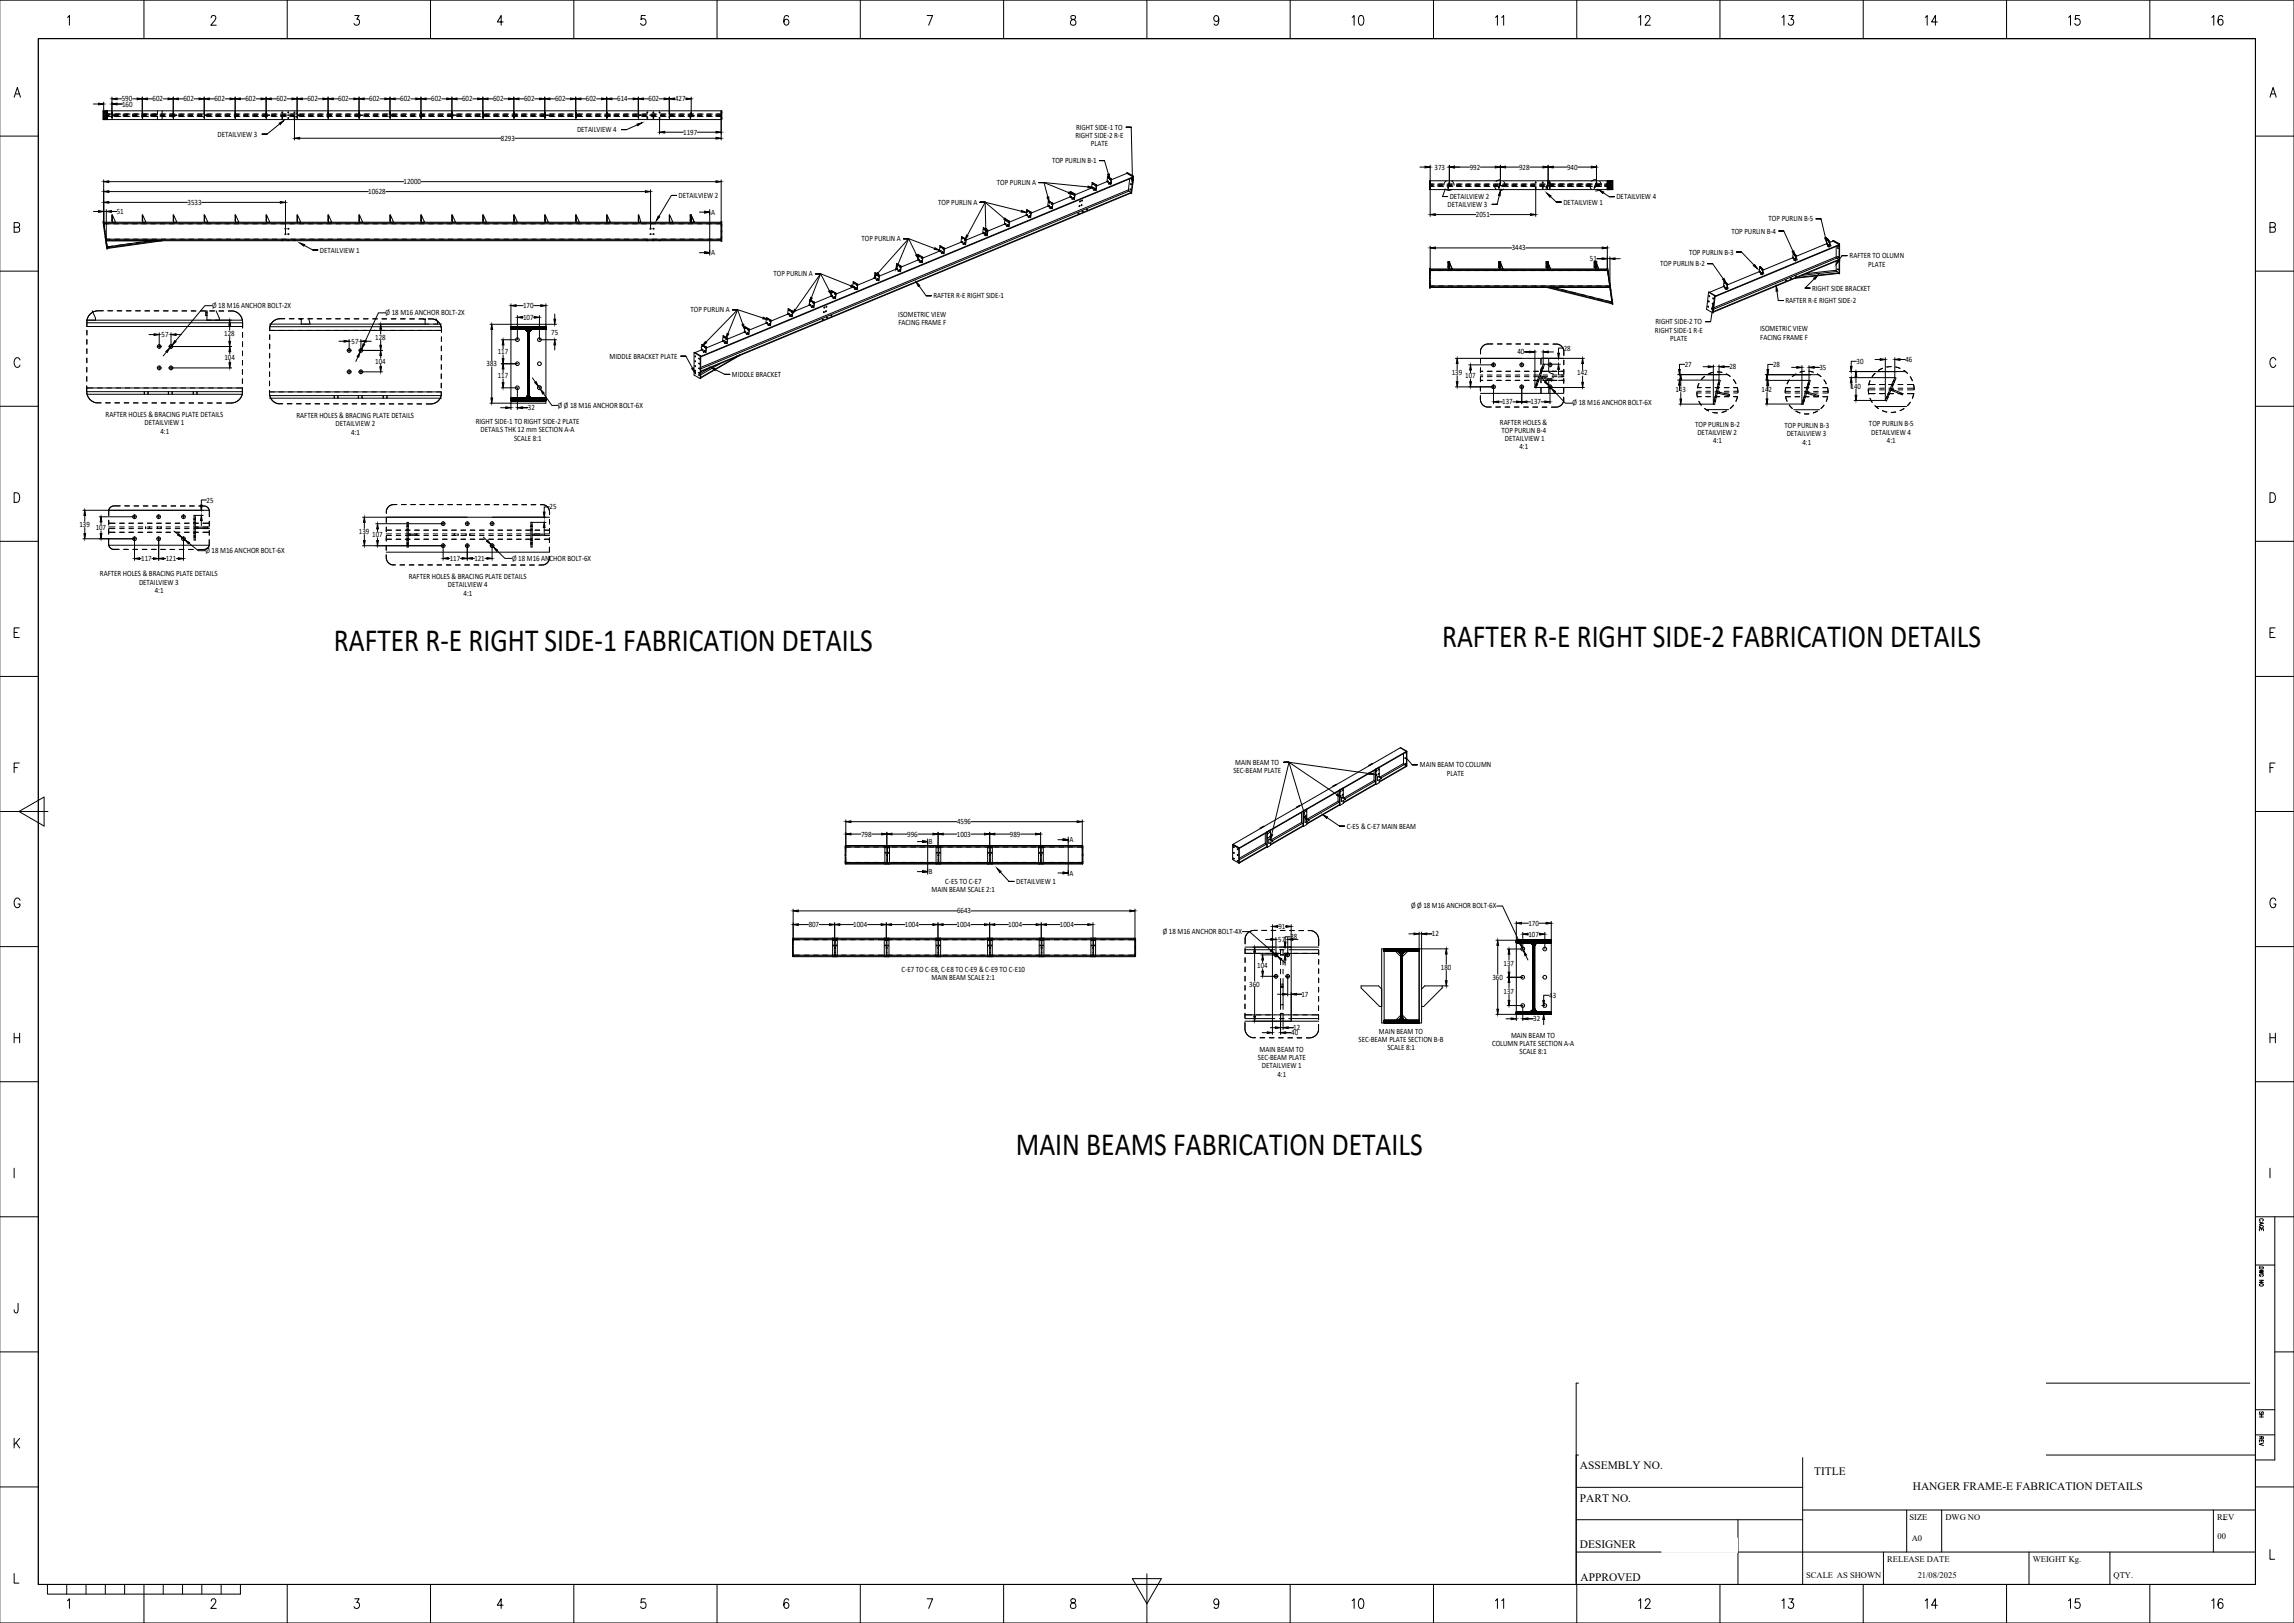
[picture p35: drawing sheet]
<svg xmlns="http://www.w3.org/2000/svg" width="1189mm" height="841mm" viewBox="0 0 1189 841" stroke-linecap="round" stroke-linejoin="round" font-family="sans-serif">
<defs><g id="words">
<g font-size="16.8">
<text x="747" y="335">RAFTER R-E RIGHT SIDE-2 FABRICATION DETAILS</text>
<text x="173" y="337">RAFTER R-E RIGHT SIDE-1 FABRICATION DETAILS</text>
<text x="526" y="598">MAIN BEAMS FABRICATION DETAILS</text>
</g>
<g font-size="5.9">
<text x="819" y="761">ASSEMBLY NO.</text>
<text x="940" y="764">TITLE</text>
<text x="991" y="772">HANGER FRAME-E FABRICATION DETAILS</text>
<text x="819" y="778">PART NO.</text>
<text x="819" y="802">DESIGNER</text>
<text x="819" y="819">APPROVED</text>
</g>
<g font-size="4.4">
<text x="990" y="788">SIZE</text>
<text x="1008" y="788">DWG NO</text>
<text x="1149" y="788">REV</text>
<text x="1149" y="798">00</text>
<text x="991" y="799">A0</text>
<text x="978" y="809">RELEASE DATE</text>
<text x="1054" y="809">WEIGHT Kg.</text>
<text x="936" y="818">SCALE AS SHOWN</text>
<text x="994" y="818">21/08/2025</text>
<text x="1095" y="818">QTY.</text>
</g>
<g font-size="4.2">
<text x="63" y="53">590</text>
<text x="79" y="53">602</text>
<text x="95" y="53">602</text>
<text x="111" y="53">602</text>
<text x="127" y="53">602</text>
<text x="143" y="53">602</text>
<text x="159" y="53">602</text>
<text x="175" y="53">602</text>
<text x="191" y="53">602</text>
<text x="207" y="53">602</text>
<text x="223" y="53">602</text>
<text x="240" y="53">602</text>
<text x="256" y="53">602</text>
<text x="272" y="53">602</text>
<text x="288" y="53">602</text>
<text x="304" y="53">602</text>
<text x="320" y="53">614</text>
<text x="336" y="53">602</text>
<text x="350" y="53">427</text>
<text x="63" y="55">160</text>
<text x="113" y="71">DETAILVIEW 3</text>
<text x="299" y="69">DETAILVIEW 4</text>
<text x="354" y="70">1197</text>
<text x="557" y="72">RIGHT SIDE-2 R-E</text>
<text x="558" y="67">RIGHT SIDE-1 TO</text>
<text x="260" y="73">8293</text>
<text x="565" y="76">PLATE</text>
<text x="545" y="85">TOP PURLIN B-1</text>
<text x="743" y="88">373</text>
<text x="762" y="88">992</text>
<text x="787" y="88">928</text>
<text x="812" y="88">940</text>
<text x="209" y="95">12000</text>
<text x="517" y="96">TOP PURLIN A</text>
<text x="191" y="101">10628</text>
<text x="97" y="106">3533</text>
<text x="352" y="103">DETAILVIEW 2</text>
<text x="486" y="106">TOP PURLIN A</text>
<text x="750" y="107">DETAILVIEW 3</text>
<text x="751" y="103">DETAILVIEW 2</text>
<text x="810" y="106">DETAILVIEW 1</text>
<text x="838" y="103">DETAILVIEW 4</text>
<text x="61" y="111">51</text>
<text x="369" y="111">A</text>
<text x="765" y="113">2051</text>
<text x="917" y="115">TOP PURLIN B-5</text>
<text x="447" y="125">TOP PURLIN A</text>
<text x="897" y="121">TOP PURLIN B-4</text>
<text x="166" y="131">DETAILVIEW 1</text>
<text x="783" y="130">3443</text>
<text x="875" y="132">TOP PURLIN B-3</text>
<text x="369" y="132">A</text>
<text x="824" y="135">51</text>
<text x="959" y="134">RAFTER TO OLUMN</text>
<text x="401" y="143">TOP PURLIN A</text>
<text x="860" y="138">TOP PURLIN B-2</text>
<text x="968" y="138">PLATE</text>
<text x="484" y="155">RAFTER R-E RIGHT SIDE-1</text>
<text x="939" y="151">RIGHT SIDE BRACKET</text>
<text x="110" y="159">Ø 18 M16 ANCHOR BOLT-2X</text>
<text x="271" y="160">170</text>
<text x="358" y="162">TOP PURLIN A</text>
<text x="925" y="157">RAFTER R-E RIGHT SIDE-2</text>
<text x="200" y="163">Ø 18 M16 ANCHOR BOLT-2X</text>
<text x="271" y="166">107</text>
<text x="466" y="164">ISOMETRIC VIEW</text>
<text x="286" y="173">75</text>
<text x="466" y="168">FACING FRAME F</text>
<text x="858" y="172">RIGHT SIDE-1 R-E</text>
<text x="858" y="168">RIGHT SIDE-2 TO</text>
<text x="912" y="172">ISOMETRIC VIEW</text>
<text x="84" y="175">57</text>
<text x="116" y="174">128</text>
<text x="182" y="178">57</text>
<text x="195" y="176">128</text>
<text x="866" y="177">PLATE</text>
<text x="912" y="176">FACING FRAME F</text>
<text x="258" y="184">117</text>
<text x="316" y="186">MIDDLE BRACKET PLATE</text>
<text x="786" y="184">40</text>
<text x="810" y="182">28</text>
<text x="116" y="186">104</text>
<text x="194" y="188">104</text>
<text x="252" y="190">383</text>
<text x="873" y="190">27</text>
<text x="896" y="191">28</text>
<text x="919" y="190">28</text>
<text x="943" y="192">35</text>
<text x="962" y="189">30</text>
<text x="988" y="188">46</text>
<text x="258" y="196">117</text>
<text x="379" y="195">MIDDLE BRACKET</text>
<text x="752" y="194">139</text>
<text x="759" y="196">107</text>
<text x="817" y="195">142</text>
<text x="868" y="203">143</text>
<text x="913" y="203">142</text>
<text x="959" y="201">140</text>
<text x="779" y="210">137</text>
<text x="793" y="210">137</text>
<text x="274" y="213">32</text>
<text x="289" y="211">Ø Ø 18 M16 ANCHOR BOLT-6X</text>
<text x="815" y="210">Ø 18 M16 ANCHOR BOLT-6X</text>
<text x="55" y="216">RAFTER HOLES &amp; BRACING PLATE DETAILS</text>
<text x="75" y="220">DETAILVIEW 1</text>
<text x="154" y="217">RAFTER HOLES &amp; BRACING PLATE DETAILS</text>
<text x="174" y="221">DETAILVIEW 2</text>
<text x="247" y="220">RIGHT SIDE-1 TO RIGHT SIDE-2 PLATE</text>
<text x="777" y="220">RAFTER HOLES &amp;</text>
<text x="879" y="221">TOP PURLIN B-2</text>
<text x="925" y="222">TOP PURLIN B-3</text>
<text x="969" y="221">TOP PURLIN B-5</text>
<text x="83" y="225">4:1</text>
<text x="182" y="225">4:1</text>
<text x="249" y="224">DETAILS THK 12 mm SECTION A-A</text>
<text x="778" y="224">TOP PURLIN B-4</text>
<text x="880" y="225">DETAILVIEW 2</text>
<text x="926" y="226">DETAILVIEW 3</text>
<text x="970" y="225">DETAILVIEW 4</text>
<text x="266" y="228">SCALE 8:1</text>
<text x="780" y="229">DETAILVIEW 1</text>
<text x="787" y="233">4:1</text>
<text x="888" y="230">4:1</text>
<text x="934" y="230">4:1</text>
<text x="978" y="230">4:1</text>
<text x="107" y="260">25</text>
<text x="285" y="264">25</text>
<text x="41" y="273">139</text>
<text x="50" y="275">107</text>
<text x="186" y="277">139</text>
<text x="193" y="278">107</text>
<text x="107" y="286">Ø 18 M16 ANCHOR BOLT-6X</text>
<text x="73" y="291">117</text>
<text x="86" y="291">121</text>
<text x="233" y="291">117</text>
<text x="246" y="291">121</text>
<text x="265" y="290">Ø 18 M16 ANCHOR BOLT-6X</text>
<text x="52" y="299">RAFTER HOLES &amp; BRACING PLATE DETAILS</text>
<text x="72" y="303">DETAILVIEW 3</text>
<text x="212" y="300">RAFTER HOLES &amp; BRACING PLATE DETAILS</text>
<text x="232" y="304">DETAILVIEW 4</text>
<text x="80" y="307">4:1</text>
<text x="240" y="309">4:1</text>
<text x="639" y="401">SEC-BEAM PLATE</text>
<text x="640" y="396">MAIN BEAM TO</text>
<text x="736" y="398">MAIN BEAM TO COLUMN</text>
<text x="750" y="402">PLATE</text>
<text x="496" y="427">4596</text>
<text x="698" y="430">C-E5 &amp; C-E7 MAIN BEAM</text>
<text x="446" y="434">798</text>
<text x="470" y="434">996</text>
<text x="481" y="437">B</text>
<text x="496" y="434">1003</text>
<text x="523" y="434">989</text>
<text x="554" y="436">A</text>
<text x="481" y="453">B</text>
<text x="554" y="454">A</text>
<text x="490" y="458">C-E5 TO C-E7</text>
<text x="527" y="458">DETAILVIEW 1</text>
<text x="483" y="462">MAIN BEAM SCALE 2:1</text>
<text x="496" y="473">6643</text>
<text x="731" y="471">Ø Ø 18 M16 ANCHOR BOLT-6X</text>
<text x="792" y="480">170</text>
<text x="419" y="480">807</text>
<text x="442" y="480">1004</text>
<text x="469" y="480">1004</text>
<text x="496" y="480">1004</text>
<text x="523" y="480">1004</text>
<text x="549" y="480">1004</text>
<text x="603" y="484">Ø 18 M16 ANCHOR BOLT-4X</text>
<text x="663" y="481">91</text>
<text x="742" y="485">12</text>
<text x="792" y="485">107</text>
<text x="662" y="488">57</text>
<text x="669" y="487">38</text>
<text x="467" y="503">C-E7 TO C-E8, C-E8 TO C-E9 &amp; C-E9 TO C-E10</text>
<text x="652" y="502">104</text>
<text x="747" y="503">180</text>
<text x="779" y="500">137</text>
<text x="483" y="508">MAIN BEAM SCALE 2:1</text>
<text x="773" y="508">360</text>
<text x="647" y="511">360</text>
<text x="779" y="515">137</text>
<text x="674" y="517">17</text>
<text x="803" y="517">43</text>
<text x="670" y="534">12</text>
<text x="795" y="529">32</text>
<text x="669" y="536">40</text>
<text x="704" y="540">SEC-BEAM PLATE SECTION B-B</text>
<text x="715" y="536">MAIN BEAM TO</text>
<text x="783" y="538">MAIN BEAM TO</text>
<text x="653" y="545">MAIN BEAM TO</text>
<text x="719" y="544">SCALE 8:1</text>
<text x="773" y="542">COLUMN PLATE SECTION A-A</text>
<text x="652" y="549">SEC-BEAM PLATE</text>
<text x="787" y="546">SCALE 8:1</text>
<text x="654" y="554">DETAILVIEW 1</text>
<text x="662" y="558">4:1</text>
</g>
</g></defs>
<g fill="none" stroke="#000" stroke-width=".52">
<path d="M48 54h3M53 57h321v5h-321zM54 58h1v1h-1M54 58v1M54 57v5M54 53v9M55 58v1zM55 60h.1M55 59v1M55 57v5M55 58v1M56 60h.1"/>
<path d="M56 59v1M56 57v5M57 60h-3h4M58 59h-4v1h3M58 50v11v-3M58 54h5M58 59h.1M58 58h.1M58 60h3M58 60h.1M59 59h4M60 60h.1"/>
<path d="M61 51h2M61 60h-3M64 59h3M64 60h2M69 59h3M69 60h2M69 51h2M73 59h4M73 60h3M74 50v11v-3M74 59h.1M74 58h.1"/>
<path d="M74 60h.1M76 60h.1M76 51h3M78 59h4M81 60h-3h4M82 59l-4 1h3M82 57v2M83 59h3M83 60h2M84 57v5M85 51h2M88 59h3"/>
<path d="M88 60h4h-4M90 50v11v-3M90 59h.1M90 58h.1M90 60h.1M92 51h3M93 59h3M93 60h2M97 59h3M97 60h3M101 51h2M102 59h3"/>
<path d="M102 60h3M106 50v11v-3M106 59h.1M106 58h.1M106 60h3M106 60h.1M107 59h3M108 60h.1M108 51h3M109 60h-3M112 59h3M112 60h2"/>
<path d="M117 59h3M117 60h2M117 51h2M121 59h3M121 60h3M122 50v11v-3M122 59h.1M122 58h.1M122 60h.1M124 60h.1M125 51h2M126 59h3"/>
<path d="M126 60h3M131 59h3M131 60h2M133 51h2M136 59h3M136 60h4h-4M138 50v11M138 58h.1M138 59h.1M138 60h.1M141 59h3M141 51h2"/>
<path d="M141 60h2M145 59h3M145 60h3h-3M148 60h.1M149 51h2M149 60h.1M150 60h.1M150 59h3M150 60h3M154 50v11v-3M154 59h.1M154 58h.1"/>
<path d="M154 60h3M154 60h.1M155 59h3M156 60h.1M157 51h2M157 60h-3M160 59h3M160 60h2M165 59h3M165 60h2M165 51h2M169 59h3"/>
<path d="M169 60h3h-3M170 50v11v-3M170 59h.1M170 58h.1M170 60h.1M173 51h2M174 59h3M174 60h3M179 59h3M179 60h2M181 51h2M184 59h3"/>
<path d="M184 60h4h-4M186 50v11v-3M186 59h.1M186 58h.1M186 60h.1M189 59h3M189 60h2M189 51h2M193 59h3M193 60h3M197 51h2M198 59h3"/>
<path d="M198 60h3M202 50v11M202 58h.1M202 59h.1M202 60h3M203 60h.1M203 59h3M204 60h.1M205 51h2M205 60h-3M208 59h3M208 60h2"/>
<path d="M213 59h3M213 60h2M213 51h2M217 59h3M217 60h3h-3M218 50v11v-3M218 59h.1M218 58h.1M219 60h.1M221 51h2M222 59h3M222 60h3"/>
<path d="M227 59h3M227 60h2M229 51h3M232 59h3M232 60h4h-4M234 50v11v-3M234 59h.1M234 58h.1M235 60h.1M237 59h3M237 60h2M237 51h2"/>
<path d="M241 59h3M241 60h3M245 51h3M246 59h3M246 60h3M250 50v11v-3M250 59h.1M250 58h.1M250 60h3M251 60h.1M251 59h3M252 60h.1"/>
<path d="M253 51h2M253 60h-3M256 59h3M256 60h2M261 59h3M261 60h2M261 51h3M265 59h3M265 60h3h-3M266 50v11v-3M266 59h.1M266 58h.1"/>
<path d="M267 60h.1M269 51h3M270 59h3M270 60h3M275 59h3M275 60h2M277 51h3M280 59h3M280 60h2M282 50l1 11-1-3M282 59h1M282 58h1"/>
<path d="M283 60h1h-1M283 60h.1M285 59h3M285 60h2M285 51h3M289 59h3M289 60h3M293 51h3M294 59h3M294 60h3M298 50l1 11-1-3M298 59h1"/>
<path d="M298 58h1M299 60h2M299 60h.1M299 59h3M300 60h.1M301 51h3M301 60h-2M304 59h3M304 60h2M309 59h3M309 60h2M309 51h3"/>
<path d="M313 59h3M313 60h3h-3M314 50l1 11-1-3M314 59h1M314 58h1M315 60h.1M317 51h3M318 59h3M318 60h3M323 59h3M323 60h2M325 51h3"/>
<path d="M328 59h3M328 60h2M331 50v11v-3M331 59h.1M331 58h.1M331 60h1h-1M331 60h.1M333 59h3M333 60h2M333 51h3M337 60h.1M337 59h3"/>
<path d="M338 60h.1M339 60h.1M340 60h-3h3M342 51h2M342 59h3M342 60h3M347 50v11v-3M347 59h.1M347 58h.1M347 60h2M347 60h.1M349 60h.1"/>
<path d="M349 60h-2M350 51h.1M350 59h-3M352 59h3M352 60h2M355 51h1M357 59h3M357 60h2M358 59h.1M358 58v1M358 50v8M358 58v3z"/>
<path d="M358 60h2M358 60h.1M360 60h.1M361 59h3M361 60h3M366 59h3M366 60h3M371 59h3M371 60h3M374 57v16M374 58h.1M374 59h.1"/>
<path d="M54 61h.1M54 61h1M55 61h.1M58 61h.1M59 60h4M64 60h3M69 60h3M73 60h4M74 61h.1M78 60h4M82 60v2M83 60h3"/>
<path d="M88 60h3M90 61h.1M93 60h3M106 61h.1M107 60h3M112 60h3M117 60h3M122 61h.1M131 60h3M136 60h3M138 61h.1M141 60h3"/>
<path d="M145 64l-7 5h-2h2M145 60h3M153 61v12M154 61h.1M155 60h3M155 72h104M160 60h3M165 60h3M169 60h3M170 61h.1M179 60h3M184 60h3"/>
<path d="M186 61h.1M189 60h3M202 61h.1M202 60h.1M203 60h3M208 60h3M213 60h3M217 60h3M218 61h.1M218 60h.1M227 60h3M232 60h3"/>
<path d="M234 61h.1M234 60h.1M237 60h3M250 61h.1M250 60h.1M251 60h3M256 60h3M261 60h3M265 60h3M266 61h.1M266 60h.1M267 72h104"/>
<path d="M275 60h3M280 60h3M282 61h1M282 60h1M285 60h3M298 61h1M298 60h1M299 60h3M304 60h3M309 60h3M313 60h3M314 61h1"/>
<path d="M314 60h1M323 60h3M330 65l-5 2h-3h3M331 61h.1M331 60h-3M333 60h3M337 60h3M342 61v8M344 69h10M347 61h.1M347 60h3M352 60h3"/>
<path d="M357 60h3M358 61h.1M361 69h10M374 61h.1M586 66h-2h2l1 27M54 93v22M56 94h153M56 99h135M200 99h134M218 94h153M337 98v21M374 93v32v-10"/>
<path d="M541 95h-3h3l2 7M541 95h-3h3l13 5M541 95h-3l26 2M555 99l2 2M555 99l-1 3M555 99h.1M555 100h.1M566 97l-9 4M566 95l2 1M566 95v2l2 2M566 97h.1M566 95l1 1"/>
<path d="M566 95h.1M567 96h.1M567 98v1M567 98h.1M567 98h1M568 96h.1M568 98h.1M568 96v3M572 83h-2h2l2 7M574 94l-6 2M574 94l2 2M574 94h.1"/>
<path d="M574 91l2 2M574 91v3M574 91h.1M574 92h.1M574 92h1M575 92h-1M575 95h.1M575 93h.1M575 93h1M576 93h-1M576 96h.1M576 94v1"/>
<path d="M576 93v3M584 90l3 2M584 90l-8 3M584 90l3 1M584 90h.1M585 98v1M585 98l-222 92M585 99l1 1M585 99l-222 92M585 93v5M586 98h.1M586 95v1"/>
<path d="M586 100l-223 92M586 100l-223 93M587 93h.1M587 92l-224 93M587 91l-1 9M587 91h.1M736 87h3M741 94h95v4h-95zM741 95h.1M741 94h.1M741 97h.1M741 98h.1"/>
<path d="M741 86v26M741 96h2M741 97h2M741 95h2M745 97h3M745 95h3M745 96h3M749 98l-1 4h2h-2M750 94l-2 2M750 98h2M750 97h3M750 95h3"/>
<path d="M750 96h2M750 97h1M751 97h.1M751 96v1M751 95h.1M751 96h.1M751 86v8M751 94v4zM751 96h1h-1M752 94l2 2M754 87h8M755 97h3"/>
<path d="M755 95h3M755 96h2M760 97h3M760 95h3M760 96h2M764 97h3M764 95h3M764 96h3M767 87h8M769 97h3M769 95h3M769 96h3"/>
<path d="M774 97h3M774 95h3M774 96h2M775 96v2M777 97h.1M777 96v1M777 96h1M777 93l-2 1M777 96h.1M777 95h.1M777 95h1M778 96l1 1"/>
<path d="M778 96h.1M778 86v8M778 94l-1 4zM779 97h3M779 95h3M779 96h2M779 94l1 2M779 98l-2 1M780 87h7M784 97h3M784 95h3M784 96h2"/>
<path d="M788 97h3M788 95h3M788 96h3M793 87h7M793 97h3M793 95h3M793 96h3M796 97v15M798 97h3M798 95h3M798 96h2M801 97h1"/>
<path d="M802 96v1M802 94v4M802 95h.1M802 95v1M802 96h.1M802 96h1h-1M802 86v8M802 94l-1 3zM803 97h3M803 95h3M803 96h2M803 94v1l2 1"/>
<path d="M805 87h7M805 96h-2v2M808 97h3M808 95h3M808 96h2M812 97h4M812 95h4M812 96h3M817 97h3M817 95h3M817 96h3M818 87h7"/>
<path d="M822 97h3M822 95h3M822 96h2M824 96l1 2M827 97h-1M827 96l-1 1M827 97h3M827 95h3M827 96h2M827 93l-2 1M827 95h.1M827 96h.1"/>
<path d="M827 96l1 1-1-1M827 86v8M827 94l-1 3M827 94l1 1M829 94l1 2M829 98l-2 1M831 100l3 2h3h-3M832 97h3M832 95h3M832 96h3v1M833 95v1M833 94v4"/>
<path d="M833 96v1M833 94v1M833 97v1M834 94v1M834 97v1M834 97h-1l1 1M834 94h-1l1 1M834 97h1l-1 1M834 94h1l-1 1M834 96v2M834 94v2M834 94v4"/>
<path d="M834 94v1zM834 97v1zM834 94l1 1zM835 97v1zM835 94v1M835 97v1M835 95h1M835 94h1M835 97h1M835 98h1M835 95v1h-3M836 94v4"/>
<path d="M836 94v1M836 97v1M48 110h3M53 115l3 14zM54 115h.1M54 115h320M54 115v1M54 116h320M54 116v3M54 117h.1M54 120h.1M55 110h5h-2"/>
<path d="M55 109v16M56 105h41M58 112l2 3M58 112h.1M58 114h.1M58 115v-4v4M74 112l2 3M74 112h.1M74 114h.1M74 115v-4v4M90 112l2 3M90 112h.1"/>
<path d="M90 114h.1M90 115v-4v4M105 105h40M106 112l2 3M106 112h.1M106 114h.1M106 115v-4v4M122 112l2 3M122 112h.1M122 114h.1M122 115v-4v4M138 112l2 3"/>
<path d="M138 111v4M138 115h.1M138 111h.1M138 112h.1M138 114h.1M148 104v17M154 112l2 3M154 112h.1M154 114h.1M154 115v-4v4M170 112l2 3M170 112h.1"/>
<path d="M170 114h.1M170 115v-4v4M186 112l2 3M186 112h.1M186 114h.1M186 115v-4v4M202 111v4M202 112l2 3M202 115h.1M202 111h.1M202 112h.1M202 114h.1"/>
<path d="M218 112l2 3M218 112h.1M218 114h.1M218 115v-4v4M234 112l2 3M234 112h.1M234 114h.1M234 115v-4v4M250 112l2 3M250 112h.1M250 114h.1M250 115v-4v4"/>
<path d="M266 112l2 3M266 112h.1M266 114h.1M266 115v-4v4M282 112l2 3M282 112h1M282 114h1M283 115l-1-4 1 4M298 112l2 3M298 112h1M298 114h1M299 115l-1-4 1 4"/>
<path d="M314 112l2 3M314 112h1M314 114h1M315 115l-1-4 1 4M331 112l1 3M331 112h.1M331 114h.1M331 115v-4v4M347 112l2 3M347 112h.1M347 114h.1M347 115v-4v4"/>
<path d="M348 101h3h-3l-7 11M358 111v4zM358 112h.1M358 114h.1M358 111v4M358 112v3M358 112l2 3M360 115h.1M362 110h3M365 109l3 1h-3zM368 109v23M374 120h.1"/>
<path d="M374 117h.1M510 118l2 1M510 118l-1 3 3 1M510 118h.1M510 119h.1M511 105h-3h3l18 4M511 105h-3h3l9 8M511 105h-3h3v13M511 105h-3h3l-10 17M511 119v1M511 119h.1M511 120h.1"/>
<path d="M511 120h1M512 120h.1M512 120h-1M512 119v3M521 116l2 1M521 116l-9 4M521 113l2 2M521 113v3M521 116h.1M521 113h.1M521 114h.1M521 114h1"/>
<path d="M522 114h.1M522 114h-1M522 117h.1M522 116v1M522 116h.1M522 117h1M522 115h.1M522 115h1M523 117h.1M523 117h-1M523 115h.1M523 115v2"/>
<path d="M532 112l-9 3M532 109l2 1M532 109v2l2 2M532 111h.1M532 111v1M532 111h1M532 109v1M532 109h.1M532 110h1M532 109l1 1M532 112h1M532 111l1 1"/>
<path d="M532 110h.1M533 111v1M533 111l-1 1M533 110h.1M533 113h.1M533 112v1M533 112h.1M533 112h1M534 112h.1M534 112h-1M534 110h.1M534 113h.1"/>
<path d="M534 110v3M543 107l2 1M543 107l-9 3M543 104l3 1M543 104v3M543 106v1M543 106h.1M543 107h1M543 106l1 1M544 107h-1M544 105h.1M544 107h.1"/>
<path d="M544 108h.1M545 107h.1M545 107v1M545 108h-1M545 105v1M545 105h.1M545 106h.1M545 108h.1M546 105l-1 3M546 105h.1M554 102l3 1M554 102l-8 4"/>
<path d="M555 102h.1M556 103h.1M556 102v1M556 101h1M556 101h.1M556 103h1M557 101h.1M557 103h.1M557 101v2M559 107h.1M560 104v1M560 104h.1"/>
<path d="M561 106h-1M561 106h.1M561 104h.1M563 109h.1M563 109h1zM586 100h.1M744 111h21M772 111h21M777 101l-1 5h-3h3M804 102l3 3h2h-2M924 120h-2h2l5 10M944 113h-3h3l2 10"/>
<path d="M55 121v3M55 123h-1M55 123h.1M55 124h319M55 124h.1M55 124v1M55 126h.1M55 127h.1M56 128h.1M59 128h-3M63 127h-2M68 126h-2"/>
<path d="M73 126h-3M75 125h3l-22 3M82 125l-26 3M84 125l-28 3M146 124v1M147 124v1M149 124v1M150 124v1M152 124v1M153 124v1M158 127l4 3h3h-3M335 124v1"/>
<path d="M336 124v1M338 124v1M339 124v1M342 124v1M362 131h3M365 130l3 1h-3zM374 125h-319M374 123h.1M464 139l-8 4M464 139l3 2M465 137l2 1M465 137l-1 2"/>
<path d="M465 139h.1M465 139v1M465 137v1M465 137h.1M465 138h.1M465 140h.1M466 140h.1M466 138h.1M466 138h1M467 138h.1M467 138h-1M467 138v3"/>
<path d="M471 124h-3h3l13 5M471 124h-3h3l4 8M471 124h-3h3l-6 13M471 124h-3h3l-16 18M476 135l-9 3M476 135l2 1M476 132l2 1M476 132v3M476 134v1M476 134h.1M476 135h.1M476 132h.1"/>
<path d="M476 133h.1M476 133h1M477 133h.1M477 133h-1M477 136h.1M477 135v1M477 135h.1M477 135l1 1M477 133v1M477 133l1 1M477 134h1M477 136h1"/>
<path d="M478 134h.1M478 134h-1M478 136h.1M478 136h-1M478 133h.1M478 133v3M487 130l2 1M487 130l-9 4M487 127l2 2M487 127v3M487 130h.1M487 130h1"/>
<path d="M487 127h.1M487 128h.1M487 128h1M488 128h.1M488 128h-1M488 130h.1M488 130h-1M488 131h.1M488 130v1M488 131h1M488 130l1 1M489 131h.1"/>
<path d="M489 131h-1M489 129h.1M489 129v2M498 126l-9 3M498 123l3 1M498 123v2l2 2M498 125h.1M498 125l1 1M498 123h.1M498 125h1M499 125h.1M499 125h-1"/>
<path d="M499 124h.1M499 123v1M499 126h.1M499 125v1M499 127h.1M499 126v1M500 126h.1M500 126l-1 1M500 124h.1M500 127h.1M501 124l-1 3M509 121l-8 3"/>
<path d="M510 121h.1M510 120v1M510 122h1M511 122h.1M511 121v1M511 121h.1M741 128v21v-10M741 139h92M741 140h92M744 128h39M750 136h1v3h-1zM751 136h.1"/>
<path d="M751 138h.1M751 136v3M751 136l1 3M751 136l2 3M752 139h1M752 139h.1M753 139h.1M777 136h1v3h-1zM777 136v3M777 136h.1M777 138h.1M777 136h1"/>
<path d="M778 136l1 3M778 136v3M778 136h.1M779 139h.1M791 128h39M801 136h1v3h-1zM801 138h1zM801 136h1zM801 136v3M802 138h.1M802 136h.1M802 136v3"/>
<path d="M802 136l1 3M803 139h.1M826 136h2v3h-2zM827 136h.1M827 138h.1M827 139v-3v3M827 136l1 3M827 136v3M828 139h.1M830 134h-2h5M833 139l3 19zM833 128v11"/>
<path d="M833 139v1M833 140h-92M834 133v16M837 134h3M888 137h-3h3l5 8M903 131h-3h3l6 6M912 138l2 2M912 138v3M912 139h.1M913 139v1M913 139h.1M913 140h.1"/>
<path d="M914 140l-1 2M914 140h.1M929 134l1 1M929 134l-15 6M929 134h1M929 134h.1M929 131l2 1M929 131v3M929 133v1M929 133h.1M930 131v1M930 131h.1"/>
<path d="M930 132h.1M930 134h-1M930 135h.1M930 134h.1M930 134v1M930 133h.1M930 132v1M930 133h1M931 133h-1M931 135h-1M931 133v2M931 132h.1"/>
<path d="M931 132l-1 3M947 126l-16 7M947 126h.1M947 124l1 1M947 124v2l1 2M947 124h.1M947 124v1M947 125h.1M947 127v1M948 127h.1M948 128h-1M948 125h.1"/>
<path d="M948 125v1M948 126h.1M948 125v3M950 125l3 2-64 27 64-27M950 125l3 2M950 125l-2 1 1 1-1 1M950 125h.1M950 125l3 1M952 133v1M952 128v5M952 135v5M952 133l-64 26"/>
<path d="M952 134h1l-65 28 65-27M952 134l-64 26M952 135h.1M952 133h.1M952 127l1 1M952 127h.1M952 135l1 1zM952 133h1zM953 139v1M953 128v1M953 135h.1M953 133h.1"/>
<path d="M953 127v15M953 126v1M953 126v16M955 132h2h-2l-2 3M110 158h-4l-15 19M265 157v55M267 158h4M277 158h3M283 157v52h-29M419 158l3 1M419 158l-8 4M420 155l2 2"/>
<path d="M420 155l-1 3M420 158h.1M420 155h.1M420 156h.1M421 159h.1M421 158v1M421 158h.1M421 157h.1M421 157h1M422 157h.1M422 159h.1M422 157v2"/>
<path d="M425 142h-2h2l16 6M425 142h-2h2l5 9M425 142h-2h2l-4 12M425 142h-2h2l-13 19M427 159h.1M428 159h.1M431 153l2 2M431 153l-9 4M431 151l2 1M431 151v2M431 153h.1M431 153v1"/>
<path d="M431 151h.1M431 151v1M431 152h1M431 151l1 1M431 154h.1M432 152h.1M432 155h.1M432 154v1M432 154h1M432 154h.1M433 152h.1M433 154h.1"/>
<path d="M433 152v3M442 149l2 1M442 149l-9 3M442 146l2 1M442 146v3M442 149h1M442 146h.1M442 146l3 1M442 148v1M442 148l1 1M442 149h.1M443 147h.1"/>
<path d="M443 149h-1M443 149h.1M443 149v1M443 150h.1M444 149v1M444 149h.1M444 150h-1M444 148h.1M444 147v1M444 150h.1M444 147v3M445 147h-1"/>
<path d="M445 147l-1 3M453 144l2 1M453 144l-8 4M453 141l3 2M453 141v3M454 144h.1M454 142h.1M454 145h.1M455 144v1M455 144h.1M455 145h.1M455 145h-1"/>
<path d="M455 143h.1M456 143l-1 2M456 143h.1M466 140v1zM466 140v1M476 148l4 5h3h-3M741 148h.1M741 144h.1M741 141h.1M741 147h.1M741 148h93v1M741 149h93"/>
<path d="M796 149h.1M799 149h.1M800 149h.1M802 149h.1M802 149l33 8M803 149l32 8M803 149h.1M807 150l-2-1 30 8M810 150l2 1M814 151l3 1M819 152l2 1M824 154h2"/>
<path d="M828 155h3M833 140h.1M834 141h-1M834 142h-1M834 149h.1M834 147h.1M834 148h.1M835 150h-1M835 150h.1M836 155h-1M836 156h-1M885 159h.1"/>
<path d="M885 151l4 2M885 151l-1 9 4 2M886 156h.1M886 153v1M887 160h.1M887 157h1M887 157h.1M888 160l-1 7h-3h3M888 157h.1M888 154v1zM888 154v1M888 155h.1"/>
<path d="M889 153l-1 9M889 153h.1M893 148l2 2M893 148l-7 3M893 146l2 1M893 146v2M894 148v1M894 148h.1M894 149h.1M894 147h.1M894 146v1M894 149v1"/>
<path d="M894 149h1M895 150h-1M895 149h.1M895 149h-1M895 147v1M895 147h.1M895 148h.1M895 147v3M895 148v1v1M912 141l-17 7M912 141l1 1M912 140v1"/>
<path d="M912 140h.1M912 141h.1M913 142h.1M913 141v1M914 140v2h-1M921 151l1 5h2h-2M925 145h1zM925 145h.1M928 144h.1M930 144h1M931 143h.1M940 144l-5 5h3h-3"/>
<path d="M952 140v1M952 140l-16 2M952 141h1l-22 3M952 141l-18 2M953 142h.1M953 142l-22 2M45 169h81M45 166h81M45 167h81M45 176v2M45 171v3M48 161l2 5"/>
<path d="M54 161a7 7 0 0 0-9 8M56 161h2M61 161h2M66 161h2M70 161h3M75 161h3M77 173h3M80 161h2M82 180h2M83 172v9M85 161h2M88 180h32"/>
<path d="M89 172v9M89 179l-1 1M90 161h2M91 173h3M94 161h3M99 161h3M104 161h2M107 161v3M107 162h.1M107 161v5M109 161h2M112 161l2 5"/>
<path d="M114 161h2M118 161a7 7 0 0 1 8 9M119 169v2M119 174v3M126 177v3M126 172v3M140 168h89M140 169h89M140 171h89M140 178v3M140 174v2M148 165a6 6 0 0 0-8 6"/>
<path d="M150 165h2M155 165h2M156 165v1M156 165v3M160 165h2M160 165l1 3M164 165h3M169 165h3M174 165h2M176 177h2M179 165h2M181 176v7"/>
<path d="M184 165h2M187 176v7M188 165h3M190 177h2M193 165h3M197 171v2M197 176v3M198 165h2M200 162h-4l-7 16M203 165h2M208 165h2M212 165h3"/>
<path d="M217 165l3 1M220 165v3M222 165a6 6 0 0 1 7 7M226 165l1 3M229 179v3M229 175v2M254 168h34M255 171v16M261 179v2M265 171h7l1 2M265 169h18M265 169l1 2"/>
<path d="M265 170l1 1-1-1v1M265 170v1M265 171h.1M265 169l2 2M266 169l1 2M266 169l2 2M267 169l1 2M267 169l2 2M268 169l1 2M268 169l2 2M268 163v13h-8M269 169l1 2"/>
<path d="M269 169l2 2M270 169l1 2M270 169l2 2M270 169l2 2-1-2M271 169l1 2M271 164h.1M271 169l3 4M271 169l3 3M272 169l2 3M272 169l2 3-2-3M272 169l3 3M272 169l3 2"/>
<path d="M273 169l2 2M273 171l-2-2 3 4-1-1M273 169l2 2-2-2M273 173v31M273 173l1 1M273 173l1 2-1-1M273 174l1 1M273 175l1 1M273 175l1 1-1-1M273 176l1 1M273 176l1 2-1-1M273 177l1 1-1-1"/>
<path d="M273 177l1 1M273 178l1 1-1-1M273 178l1 1M273 179l1 1M273 179l1 1-1-1M273 180l1 1-1-1M274 169l1 2M274 169l2 2-2-2M274 169l2 2M274 173v31M274 173l-1-1 1 1M274 176l-1-1 1 1"/>
<path d="M274 177l-1-1 1 1M274 178l-1-1 1 1M274 179l-1-1 1 1M274 172l-3-3 3 3M274 169l2 2-1-2M275 169l1 2M275 171l-2-2 2 2M275 169l2 2M276 169l1 2M276 169l2 2M276 171h-1l-1 2M276 171h.1"/>
<path d="M277 164h.1M277 169l1 2M277 169l2 2M278 169l1 2M278 169l2 2M279 169l1 2M279 169l2 2M280 169l1 2M280 163v13h8M280 169l2 2M281 169l1 2M281 169l2 2"/>
<path d="M282 169l1 2h-7M282 169l1 1M283 169v1M283 169h.1M287 163v2M287 179v2M364 179l2 1M364 179l-1 2M364 179h.1M364 179v1M364 180h.1M365 180h.1"/>
<path d="M365 180h1M366 180v3M366 180h.1M374 177l3 1M374 177l-8 3M375 174l2 1M375 174l-1 3M375 176v1M375 176h.1M375 174h.1M375 177h.1M375 175h.1"/>
<path d="M376 177v1M376 178h.1M376 177h.1M376 176h1M376 175v1M376 175h.1M376 175l1 1M376 178h1M377 176h.1M377 178h.1M377 175v3M377 175h.1"/>
<path d="M382 160h-2h2l13 5M382 160h-2h2l3 8M382 160h-2h2l-5 13M382 160h-2h2l-16 17M386 172l-9 4M386 169l2 2M386 169v3l2 1M386 172h.1M386 170h1M386 170h.1M387 170h.1M387 173h.1"/>
<path d="M387 172v1M387 172h.1M387 173h1M387 172l1 1M388 171h.1M388 173h.1M388 171v2M397 167l2 2M397 167l-9 4M397 165l3 1M397 165v2M397 167h1"/>
<path d="M397 167h.1M397 165h.1M398 165v1M398 165h.1M398 166h.1M398 167h.1M398 169h.1M398 168v1M399 168h.1M399 168l-1 1M399 166h.1M399 169h.1"/>
<path d="M400 166h.1M400 166l-1 3M408 163l-8 3M408 163l2 1M408 160l3 1M408 160v3M409 162v1M409 162h.1M409 163h.1M409 161h.1M409 163v1M409 164h.1"/>
<path d="M410 163h.1M410 163v1M410 164h-1M410 161v1M410 161h.1M410 162h.1M410 164h.1M411 161l-1 3M411 161h.1M426 165h.1M426 165h1zM427 162h.1"/>
<path d="M428 161h.1M428 165h1zM429 165h.1M431 164h.1M774 178a5 5 0 0 0-7 5M776 178h2M781 178h2M786 178h2M790 178h3M795 178h3M800 178h2M805 178a5 5 0 0 1 5 6"/>
<path d="M45 200a7 7 0 0 0 7 9M45 190v3M45 195v3M45 186v2M45 181v2M82 191h2M83 190v2M86 182l-1 2M88 191h32M89 190v2M119 182v1M119 187v1"/>
<path d="M126 196v3M126 187v2M126 192v2M126 182v2M140 197v3M140 193v2M140 188v2M140 183v2M180 193h2M180 182h2M181 192v2M186 185l-2 2"/>
<path d="M186 193h12M186 182h12M187 192v2M187 181v1M197 184v2M197 189v1M229 199v2M229 194v2M229 189v2M229 184v3M255 190v16M260 188h8"/>
<path d="M261 184v2M261 191v2M261 196v2M273 180l1 2-1-1M273 181l1 1-1-1M273 182l1 1M273 182l1 2-1-1M273 183l1 1M273 183l1 2-1-1M273 184l1 1M273 185h1M273 185l1 1"/>
<path d="M273 186l1 1M273 187l1 1-1-1M273 188l1 1M273 188l1 1-1-1M273 189l1 1M273 190l1 1-1-1M273 190l1 1M273 191l1 1-1-1M273 191l1 1M273 192l1 1M273 192l1 1-1-1M273 193l1 1"/>
<path d="M273 193l1 2M273 194l1 1-1-1M273 195l1 1M273 196l1 1-1-1M273 196l1 1M273 197l1 1M273 198l1 1M273 199l1 1M273 199l1 2M273 200l1 1M274 180l-1-1 1 2M274 182l-1-1 1 1"/>
<path d="M274 183l-1-1 1 1M274 184l-1-1 1 1M274 188l-1-1 1 1M274 189l-1-1 1 1M274 190l-1-1 1 2M274 192l-1-1 1 1M274 192l-1-1 1 2M274 193l-1-1 1 1M274 194l-1-1 1 1M274 195l-1-1 1 1M274 196l-1-1 1 2M274 198l-1-1 1 2"/>
<path d="M276 196l1 2M355 185h-2h2l4 6M360 183l3 2M360 183l3 1M360 183v11l3 2M360 193h.1M360 192h.1M360 190h.1M360 187h.1M360 184v1zM360 185h.1M362 191h.1"/>
<path d="M362 194h.1M362 193v1zM362 186h.1M362 188v1zM362 188h.1M362 193h.1M363 185v11M363 184v12M363 184v1M363 181l3 2M363 181l-3 2M364 181h.1"/>
<path d="M365 182v1M365 182h.1M366 183h.1M368 190l-5 3M371 192l5 2h2h-2M373 188l-10 6M382 185h.1M382 185l-19 11M383 184h.1M383 184l-1 1M383 184l-20 12M754 186h67"/>
<path d="M755 188v3M755 195v3M761 189h14M762 192v1M762 196v2M767 197h1M767 195h1M767 192h1M767 194h1M767 195v3M767 186v2M767 191v2"/>
<path d="M771 197h2M771 195h2M771 192h2M771 194h2M774 188a1 1 0 0 1 1 1 1 1 0 0 1-1 1M774 188a1 1 0 0 0-1 1 1 1 0 0 0 1 1M774 188v2M774 199v10M776 197h2M776 195h2M776 192h2M776 194h2"/>
<path d="M780 197h3M780 195h3M780 192h3M780 194h3M785 197h3M785 195h3M785 192h3M785 194h3M788 189h2M789 188a1 1 0 0 1 1 1 1 1 0 0 1-1 1M789 188a1 1 0 0 0-1 1 1 1 0 0 0 1 1M789 188v2"/>
<path d="M789 199v10M790 197h2M790 195h2M790 192h2M790 194h2M793 182h-3h5M795 197h2M795 195h2M795 192h2M795 194h2M795 181v20M796 199l1 1"/>
<path d="M796 199h1M797 197v1M797 197h.1M798 193h1M799 192h.1M799 186v3M799 191v3M799 196v2M799 196l2 2M799 191h1M799 190h1M799 195v1"/>
<path d="M799 195h-1l1 1M799 195l5 2-5-1M800 197h2M800 195h2M800 192h2M800 194h2M800 189h9M800 181v8M800 189l-4 12h-1M800 189l-5 12M802 189h2M802 182h3"/>
<path d="M803 192l2 2M803 197h4M803 186v2M803 190v2M803 197v2M803 192h4M803 200l1 1M803 188a1 1 0 0 1 1 1 1 1 0 0 1-1 1M803 188a1 1 0 0 0-1 1 1 1 0 0 0 1 1M803 188v2M803 199v10M804 195h3"/>
<path d="M804 194h3M805 196l-2 1M807 194h3h-1M808 191v3M808 197h2M808 192h2M809 195h1h-3M810 180h-2v6M810 196v3M810 191v3M810 187v2M820 188v4"/>
<path d="M820 195v3M869 194h26M869 197h22M870 200v2M871 197v3M873 189h-3v5M880 199v2M883 190h2M883 195l-1 2M888 193l-3 1M888 189v21M890 193h2"/>
<path d="M890 199h1M891 198v1M891 189v8M891 190h5M891 197l-2 13-1-1M891 197l-3 12M895 194l2 1M898 197l2 2M915 194h27M915 197h23M916 197v3M916 200v2"/>
<path d="M919 189h-3v5M927 197l-1 2M929 190h2M931 194l-2 1M934 189v20M935 192l-2 1M937 199h1M937 192l3 1M938 189v8M938 190h5M938 197l-4 13v-1M938 197l-4 12"/>
<path d="M942 194l2 1M945 197l1 2M958 193h30M958 196h24M959 198v3M962 195v3M962 187h-3v6M969 199h3M969 197l-1 3M972 193l-2 2M972 186h2M974 199h3"/>
<path d="M976 191l-2 1M977 185v23M979 199h2M980 190h-2M980 200h1M981 199h.1M981 198h1M981 197h1M982 185v11M982 186h5M982 196h1l-5 12h-1M982 196l-5 12"/>
<path d="M982 190l3 1M984 199h2M987 192l2 1M989 199h3M990 195l1 2M992 200v2M45 203h81M45 204h81M45 201h81M55 209h2M60 209h2M64 209h3"/>
<path d="M69 209h3M74 209h2M75 203v1M77 203v1M79 209h2M84 209h2M87 203v1M88 209h3M89 203v1M93 209h3M98 209h2M100 203v1"/>
<path d="M102 203v1M103 209h2M108 209h2M112 209h3M126 201a7 7 0 0 1-9 8M140 202a6 6 0 0 0 6 7M140 206h89M140 205h89M140 203h89M149 209h2M154 209h2M158 209h3"/>
<path d="M163 209h3M168 209h2M173 209h2M173 205v1M175 205v1M178 209h2M182 209h3M186 205v1M187 209h3M188 205v1M192 209h2M197 209h2"/>
<path d="M199 205v1M201 205v1M202 209h2M206 209h3M211 209h3M216 209h2M229 203a6 6 0 0 1-8 6M259 211h3M260 201h8v11M265 208h18M265 206h6M265 206l1 2"/>
<path d="M265 207l1 1M265 207v1M265 208h.1M265 206l2 2M266 206l1 2M266 206l2 2M267 206l1 2M267 206l2 2M268 206l1 2M268 206l2 2M268 211h5h-2M269 206l1 2"/>
<path d="M269 206l2 2M270 206l1 2M270 206l2 2M271 206l1 2M271 206l2 2M272 206l1 2M272 206l2 2zM272 206l2 2M273 205l3 3M273 205l3 3-3-3M273 204v2h-2M273 200l1 2-1-1"/>
<path d="M273 201l1 1-1-1M273 201l1 1M273 202l1 1-1-1M273 202l1 1M273 203l1 1M273 203l1 1-1-1M273 204l1 1-1-1M273 204l4 4-2-2M273 204l2 1M273 204l2 2M273 204l4 4M274 208l-2-2 2 2"/>
<path d="M274 201l-1-1 1 1M274 202l-1-1 1 1M274 203l-1-1 1 1M274 204l-1-1 1 2M274 204l1 2h1M274 205l-1-1 1 1M274 208l-1-2 2 2-2-2 2 2M275 206l2 2-1-2M275 208l-2-3 3 3M276 208l-3-3 3 3M276 206l2 2M276 206h7"/>
<path d="M277 206l1 2M277 206l2 2M277 208l-1-2 2 2M278 206l1 2M278 206l2 2M279 206l1 2M279 206l2 2M279 200l1 2M280 206l1 2M280 206l2 2M281 206l1 2M281 206l2 2"/>
<path d="M282 206l1 2M282 204l4 6h3M282 206l1 1M283 206h.1M283 207l-1-1 1 2M754 200h21M767 204h43M767 205a5 5 0 0 0 6 6M767 200v3M775 211h3M777 208h2M780 211h2"/>
<path d="M784 208h2M785 211h2M788 200h2M790 211h2M791 208h2M794 211h3M795 201h26M799 201v3M799 208h2M799 211h3M802 200h2M803 202v2"/>
<path d="M806 203l5 6h4M810 206a5 5 0 0 1-6 5M810 201v2M870 209h18M871 203v4M879 203l1 3M879 204h3M879 203h3M880 206h2M880 201h2M880 208l2 2M883 212l2 1"/>
<path d="M884 206h2M884 204h2M884 201h2M884 203h2M884 212h12M888 214h2M888 208h1M888 207l1 1M889 206h.1M889 206h2M889 204h2M889 201h2"/>
<path d="M889 203h2M889 205h1M890 201h1M890 200l1 1M891 203v1M891 203h-1v1h1M891 203l5 1v1l-5-1M894 206h2M894 204h2M894 201h2M894 203h2M895 213l-3 1"/>
<path d="M898 210l-1 2M898 206h2v2M898 204h3M898 201h2M898 203h3M900 201l1 2M915 209h19M916 203v4M925 204h3M925 203h3M925 206h3M925 201v2"/>
<path d="M925 206l1 2M925 201h3M927 210l2 2M930 212h13M930 206h3M930 204h3M930 201h3M930 203h3M931 213l2 1M934 208h1M934 207l1 1M935 206h.1"/>
<path d="M935 205h1M935 206h2M935 204h2M935 201h2M935 203h2M935 214h2M936 201h1M937 203v1M937 203h-1v1h1M937 203l6 2-1 1-5-2M940 206h2M940 204h2"/>
<path d="M940 201h2M940 203h2M942 213l-2 1M945 206h2M945 204h2M945 201h2M945 203h2M945 210l-1 2M947 201v2M947 206l-1 2M961 208h16M962 202v3"/>
<path d="M968 202h4M968 202v2M968 201h4M968 204h4M969 206l1 2M972 210l2 2M972 211h16M974 204h3M974 202h3M974 201h3M976 213l2 1M978 206h.1"/>
<path d="M978 204h1M979 204h.1M979 204h2M979 202h2M979 201h2M981 203l-1-1 6 2M981 203l5 2v-1M981 202v1M982 213l-2 1M984 204h2M984 202h2M984 201h2"/>
<path d="M987 212l-2 1M989 204h3M989 202h3M989 201h3M990 208l-1 2M992 204l-1 2M107 259h-3v5M43 279h28M43 264h65M44 267v3M44 273v4M51 268h20"/>
<path d="M52 270v2M52 275v2M56 279v3l1 2 2 1h3M56 271h4M56 273h4M56 276h4M56 274h4M56 274v3M56 270v2M62 271h2M62 273h2M62 276h2"/>
<path d="M62 274h2M62 262h-3l-2 1-1 1v3M65 262h2M67 271h2M67 273h2M67 276h2M67 274h2M69 262h3M70 267a1 1 0 0 0-1 1 1 1 0 0 0 1 1M70 267a1 1 0 0 1 1 1 1 1 0 0 1-1 1M70 267v2M70 278v12"/>
<path d="M72 271h2M72 273h2M72 276h2M72 274h2M74 262h3M76 273v1M76 271h3M76 273h3M76 276h3M76 274h3M77 273v1M79 262h2"/>
<path d="M81 273h3v1h-3M81 271h3M81 276h3M81 279h2M81 268h2M82 273v1M82 267a1 1 0 0 0-1 1 1 1 0 0 0 1 1M82 267a1 1 0 0 1 1 1 1 1 0 0 1-1 1M82 267v2M82 278v12M84 262h2M86 271h2"/>
<path d="M86 273h2M86 276h2M86 274h2M89 262h2M90 275l2 2M91 271h2M91 273h2M91 276h2M91 274h2M93 262h3M94 279h2M94 268h2"/>
<path d="M94 279l2 1M95 267a1 1 0 0 0-1 1 1 1 0 0 0 1 1M95 267a1 1 0 0 1 1 1 1 1 0 0 1-1 1M95 267v2M95 278v12M96 271h2M96 273h2M96 276h2M96 274h2M98 262h3M100 271h3M100 273h3"/>
<path d="M100 276h3M100 274h3M101 271h.1M101 269h.1M101 276h.1M101 278h.1M101 267v13v-13h4M101 273h7v1h-7M102 273v1M103 262h4l1 2M104 270v2M105 271h3"/>
<path d="M105 273h3M105 276h3M105 274h3M108 280v2v2l-2 1h-3M108 264v4M108 275v2M108 270v3M188 268h97M189 271v3M189 277v3M195 271h36M196 274v1"/>
<path d="M196 279v1M200 275h3M200 277h3M200 279h3M200 278h3M200 278v2M200 273v3M200 268v3M205 275h3M205 277h3M205 279h3M205 278h3"/>
<path d="M206 261a4 4 0 0 0-6 5M208 261h2M210 275h2M210 277h2M210 279h2M210 278h2M211 271h1v12h-1zM211 272h1M211 275h1M211 279h1M211 273h1M211 274h1"/>
<path d="M211 280h1M212 277h4h-4M213 277h.1M213 261h2M215 275h2M215 277h2M215 279h2M215 278h2M218 261h2M220 275h2M220 277h2M220 279h2"/>
<path d="M220 278h2M222 261h3M224 275h3M224 277h3M224 279h3M224 278h3M227 261h3M229 275h3M229 277h3M229 279h3M229 278h3M230 270a1 1 0 0 1 1 1 1 1 0 0 1-1 1"/>
<path d="M230 270a1 1 0 0 0-1 1 1 1 0 0 0 1 1M230 270v2M232 261h2M234 275h2M234 277h2M234 279h2M234 278h2M235 277v1M237 261h2M237 277v1M239 275h2M239 277h2"/>
<path d="M239 279h2M239 278h2M241 271h2M242 277v1M242 261h2M242 270a1 1 0 0 0-1 1 1 1 0 0 0 1 1M242 270a1 1 0 0 1 1 1 1 1 0 0 1-1 1M242 270v2M243 277v1M244 275h2M244 277h2M244 279h2"/>
<path d="M244 278h2M246 262h3M248 275h3M248 277h3M248 279h3M248 278h3M251 278l1 2M251 262h3M253 275h3M253 277h3M253 279h3M253 278h3"/>
<path d="M254 271h2M255 270a1 1 0 0 1 1 1 1 1 0 0 1-1 1M255 270a1 1 0 0 0-1 1 1 1 0 0 0 1 1M255 270v2M256 262h2M258 275h2M258 277h2M258 279h2M258 278h2M261 262h2M263 275h2M263 277h2"/>
<path d="M263 279h2M263 278h2M266 262h2M268 275h2M268 277h2M268 279h2M268 278h2M270 262h3M272 275h3M272 277h3M272 279h3M272 278h3"/>
<path d="M275 272h1M275 275h1M275 279h1M275 273h1M275 274h1M275 280h1M275 262h3M276 271v12h-1v-12h8M276 277h6h-6M277 277h.1M277 275h3M277 277h3"/>
<path d="M277 279h3M277 278h3M280 262a4 4 0 0 1 5 5M282 273v3M282 275h3M282 277h3M282 279h3M282 278h3M285 263h-3v2M285 274v2M285 279v2M285 269v3"/>
<path d="M56 283h52M64 285h3M69 285h2M72 289h1M74 285h2M79 285h2M79 289h1M83 285h3M85 289h1M88 285h3M91 289h1M93 285h2"/>
<path d="M98 285h2M98 281l5 4h3M188 283h43M200 288a4 4 0 0 0 5 5M200 286h85M200 283v2M207 293h3M211 282h1M211 281h1M212 293h2M217 293h2M222 293h2"/>
<path d="M226 293h3M230 282v8M231 293h3M232 289h1M236 293h2M239 289h.1M241 293h2M241 283h2M242 282v8M245 289h1M246 293h2M251 293h2"/>
<path d="M251 289h1M254 283h2M254 282l2 1M255 282v8M255 293h3M258 285l4 4h3M260 293h3M265 293h2M270 293h2M275 293h2M275 282h1M275 281h1"/>
<path d="M285 288a4 4 0 0 1-6 5M285 284v2M668 395h-3h3l-9 37M668 395h-3h3l8 28M668 395h-3h3l25 17M668 395h-3l44 6M709 397l2-1zM709 397h.1M712 399v5l1 1M713 399l-19 10M713 399v7M713 399v8"/>
<path d="M713 399h.1M714 399h-1M714 399h.1M715 398h.1M715 399h.1M715 399h-1M715 398l-2 1M715 398v5M726 388l3 1M727 396h1M727 391v5M727 396l-12 7"/>
<path d="M728 396l1 1M728 396l-12 7M728 393h.1M728 390h.1M728 396h.1M729 389v8l-14 8M729 389l-87 50M729 397l-14 8M729 390l-14 8M729 389l-3-1-87 50M729 393l3 3h3h-3M729 389h.1"/>
<path d="M729 389v8M672 418l2-1zM672 418v1M677 419l-1 1M677 419v5M677 419l-2 1M691 407h2zM691 407v1M693 410l1 6M693 415l-15 9M694 416l-16 9M694 416h.1"/>
<path d="M694 417l-17 10M694 417h.1M694 410l-17 9M694 409v8M695 413h.1M695 412h.1M695 410h.1M695 413l2 1M695 413v2l2-1M696 412h.1M696 409v1M696 408v5"/>
<path d="M696 409h.1M696 415v1l-2 1M697 414h.1M712 404l-16 9M712 405l-15 9M713 406l-17 10M713 406v1M713 402h.1M713 401v1M713 401v1zM714 402l2 1M714 402v2h2"/>
<path d="M714 401h.1M715 404v2l-2 1M716 403v1M716 403h.1M438 439h123M438 440h.1M438 425v23h123v-23M438 438h123M441 432h5M441 426h55M452 432h5M459 438v10"/>
<path d="M460 431v16M460 439h.1M460 438v9M461 438v10M462 432h8M475 436h3M476 432h8M478 436h3l-3 1zM481 435v18M485 438v10M486 431v16M486 439h.1"/>
<path d="M486 438v9M488 438v10M489 432h7M503 432h7M503 426h55M512 438v10M513 431v16M513 439h.1M513 438v9M514 438v10M516 432h7M529 432h8"/>
<path d="M538 438v10M539 431v16M539 439h1M540 438v9M541 438v10M548 435h3M551 435h3l-3 1zM554 434v20M561 440h.1M639 438l3 2M639 438v7l3 2M639 438l3 1"/>
<path d="M639 438h.1M639 439h1M639 439h.1M641 440h1M642 440v7M642 439v1M642 439v8M653 429l2-1zM653 429h.1M656 432v5v1M656 437l-14 8M656 438l-14 8"/>
<path d="M656 438h1M657 431l-15 9M657 439l-15 8M657 439h.1M657 431v8M657 434h.1M657 432h.1M658 435l1 1M658 435l-1 2 2-1M658 435l2 1M658 431h.1M658 433v1"/>
<path d="M658 430v5M658 437v1l-1 1M660 436h-1M660 436h.1M675 426v1M675 421v5M675 426l-16 9M675 427l-16 9M675 421l-18 10M675 420h1M675 428l-17 10M675 420v8"/>
<path d="M675 428h1M676 420v8M676 423h.1M676 421h.1M677 424l1 1M677 424l-1 2 2-1M677 421h.1M677 423h.1M677 420h.1M677 426v1l-1 1M678 425h.1M688 424l6 4h3h-3"/>
<path d="M438 443h.1M438 446h.1M438 447h.1M438 448v-10h123v10M438 447h123M460 443h.1M460 446h.1M460 447h.1M475 452h3M478 451l3 1h-3zM486 443h.1M486 446h.1"/>
<path d="M486 447h.1M513 443h.1M513 446h.1M513 447h.1M518 452l5 5h3h-3M539 443h1M539 446h1M539 447h1M548 452h3M551 452h3l-3 1zM561 443h.1M561 446h.1"/>
<path d="M561 447h.1M639 442h1M639 442h.1M640 445h.1M641 446h1zM641 446h.1M641 443h1M642 446h.1M642 447h.1M411 471v25h177v-25M414 479h5M414 472h82"/>
<path d="M425 479h5M433 478v17M435 479h7M450 479h7M459 478v17M462 479h7M476 479h7M486 478v17M489 479h7M503 479h7M503 472h83M513 478v17"/>
<path d="M516 479h7M530 479h7M540 478v17M542 479h7M557 479h7M566 478v17M659 479v57M669 479v50M776 470h3l9 18M786 477v52M788 478h4M798 478h3"/>
<path d="M804 477v49M411 495h.1M411 491h.1M411 487h178M411 494h.1M411 488h.1M411 496v-10h178l-1 10M411 495h177M411 487h177M432 486v10M433 495h.1M433 487h.1"/>
<path d="M433 491h.1M433 494h.1M433 487v8M434 486v10M458 486v10M459 495h1M459 487h1M459 491h1M459 494h1M460 487v8M461 486v10M485 486v10"/>
<path d="M486 495h.1M486 487h.1M486 491h.1M486 494h.1M486 487v8M487 486v10M512 486v10M513 495h.1M513 487h.1M513 491h.1M513 494h.1M513 487v8"/>
<path d="M514 486v10M539 486v10M540 495h.1M540 487h.1M540 491h.1M540 494h.1M540 487v8M541 486v10M565 486v10M566 495h1M566 487h1M566 491h1"/>
<path d="M566 494h1M567 487v8M568 486v10M588 495h1M588 491h1M588 494h1M588 488h1M644 483h4l11 9M645 491h38M645 492h16M645 491v3h18M645 496v3"/>
<path d="M650 493v15M652 482a5 5 0 0 0-7 4v3M653 495h9M654 482h2M654 497v2M656 487h3M659 482h2M661 494l1 1M661 486v10M662 480h.1M663 492h2M664 482h2"/>
<path d="M664 495h4M664 492v3M664 497v3M664 497l2 2M665 492v3M665 497v3M665 494h18M666 497v3M666 480h.1M667 486v10M668 492h15M668 482h3"/>
<path d="M669 485h-3v6M670 487h3M673 482h3M678 482a5 5 0 0 1 5 5v3M683 492v3M683 497v3M717 493h8l1 2M717 493h.1M717 492v38M718 492h-1M718 492h-1h1M718 492l-1 1"/>
<path d="M719 492l-2 1M719 492l-1 1M720 492l-2 1M720 492l-1 1M721 492l-2 1M721 492l-1 1M722 492l-2 1M722 492l-1 1M723 492l-2 1M723 492l-1 1M723 493l3 3M724 492l-2 1"/>
<path d="M724 492l-1 1M725 492l-2 1M725 492l-1 1M726 492l-2 1 2-1-1 1 2-1M726 495h.1M726 495v32M726 500l1-1-1 1M726 498l1-1-1 2M726 496l1-1-1 1M727 492l-2 1M727 495v32M727 500l-1 1"/>
<path d="M727 500l-1 1 1-1M727 499l-1 1 1-1M727 499l-1 1M727 498l-1 1M727 498l-1 1 1-1M727 497l-1 1M727 496l-1 1M727 495l-1 2M727 495l-1 1M727 492l-2 1 2-1M727 494l-1 1M727 492l-2 2"/>
<path d="M728 492l-2 2 2-2M728 493l2-1-4 3M728 492l-2 2M728 492l-2 2 3-2M729 492l-3 3M729 492l-3 3 3-3M730 492l-2 1M730 484h3M731 492l-2 1M731 492l-5 5 1-1M731 492l-1 1M732 492l-2 1"/>
<path d="M732 492l-1 1M733 492l-2 1M733 492l-1 1M734 492l-2 1M734 493l1-1-1 1M734 492l-1 1M735 492l-2 1M735 493h-7l-1 2M735 483v47M735 493h.1M735 492v1M735 492l-1 1"/>
<path d="M737 483v47h-21v-38h34M737 484h5M750 494v6M775 487h29M776 490v15M782 494v3M786 489h7M786 488l1 1M786 488v1M786 489h.1M786 487l2 2M787 487l1 2"/>
<path d="M787 487l2 2M787 489l-1-2 1 2M788 487l1 2M788 487l2 2M789 487l1 2M789 491h1v1M789 491l1 2M789 487l2 2M789 483v9h-8M790 487l1 2M790 487l2 2M791 487l1 2"/>
<path d="M791 495l1 2M791 487l2 2M792 484h.1M792 487l3 3-3-3M793 489h1v1M793 487l2 3M793 487l3 3M793 489l-1-2 3 4M794 489l-2-2 3 3M794 489l1 2M794 487l2 2-2-2 2 2-2-2 2 2M794 490l1 1"/>
<path d="M794 490v32M794 487l2 2M794 490l1 2M794 491l1 1M794 492l1 1-1-1M794 493h1M794 493l1 1M794 493l1 2-1-1M794 494l1 1M794 495l1 1-1-1M794 496l1 1M794 496l1 1-1-1"/>
<path d="M794 497l1 1M794 497l1 2-1-1M794 498l1 1-1-1M794 498l1 1M794 499l1 1M794 499l1 2M794 500l1 1M795 487l1 2M795 487l2 2M795 490v32M795 491l-1-1 1 1M795 492h-1l1 1"/>
<path d="M795 494l-1-1 1 1M795 495l-1-1 1 2M795 496l-1-1 1 1M795 498l-1-1 1 1M795 499l-1-1 1 1M796 487l1 2M796 487l2 2M797 487l1 2M797 487l2 2M797 489h-1l-1 1M797 489h7M798 484h.1"/>
<path d="M798 487l1 2M798 487l2 2M799 487l1 2M799 487l2 2M800 487l1 2M800 487l2 2M801 487l1 2M801 483v9M801 487l2 2M802 487l1 2M802 487l2 2M803 487l1 2"/>
<path d="M803 487l1 1M804 487h.1M804 488l-1-1 1 1M645 516v2M645 506v2M645 511v2M645 501v2M650 512v15M653 506h9M654 502v1M661 505v2M662 515h3"/>
<path d="M664 502v3M664 507v16M664 511h1M664 510h1M664 512h1M665 502v3M665 507v16M666 506h2M666 506a1 1 0 0 1 1-1 1 1 0 0 1 1 1M666 506a1 1 0 0 0 1 1 1 1 0 0 0 1-1M667 505v11M669 515h5"/>
<path d="M683 512v2M683 516v3M683 502v2M683 507v2M716 512l-2-1h-9v1l10 10h1M726 519l1-1-1 2M726 519l1-1-1 1M726 518l1-1-1 1M726 517l1-1-1 2M726 517l1-1-1 1M726 516l1-1-1 1M726 514l1-1-1 1"/>
<path d="M726 513l1-1-1 1M726 512l1-1-1 2M726 512l1-1-1 1M726 510l1-1-1 2M726 509l1-1-1 2M726 508l1-1-1 1M726 505l1-1-1 2M726 505l1-1-1 1M726 503l1-1-1 1M726 502l1-1-1 1M726 500l1-1-1 2M727 520l-1 1"/>
<path d="M727 519l-1 1M727 518l-1 1M727 517l-1 1 1-1M727 517l-1 1M727 516l-1 1 1-1M727 516l-1 1M727 515l-1 1 1-2-1 1M727 514l-1 2M727 514l-1 1M727 513l-1 1 1-1M727 512l-1 2 1-1M727 512l-1 1"/>
<path d="M727 511l-1 1 1-1M727 511l-1 1M727 510l-1 1M727 509l-1 1M727 508l-1 1M727 507l-1 2 1-1M727 507l-1 1M727 506l-1 1M727 505l-1 1 1-1M727 505l-1 1M727 504l-1 1M727 504l-1 1 1-1"/>
<path d="M727 503l-1 1M727 502l-1 2 1-1M727 502l-1 1 1-1M727 501l-1 1M727 501l-1 1 1-1M727 500l-1 2 1-1M747 511v1l-9 10h-1M750 503v5M750 511h-12l-1 1M776 508v15M781 506h8M782 501v3"/>
<path d="M782 509v3M782 515v3M794 501l1 1M794 502l1 1M794 502l1 1-1-1M794 503l1 1-1-1M794 503l1 1M794 503l1 2M794 504l1 1M794 505l1 1M794 505l1 2-1-1M794 506l1 1-1-1"/>
<path d="M794 507l1 1M794 507l1 1-1-1M794 508l1 1-1-1M794 509l1 1M794 510l1 1M794 510l1 1-1-1M794 511l1 1M794 511l1 1-1-1M794 512l1 1-1-1M794 512l1 1M794 513l1 1M794 514h1"/>
<path d="M794 514l1 1M794 515h1M794 515l1 1M794 515l1 1-1-1M794 516l1 1-1-1M794 517h1M794 517l1 1M794 517l1 2-1-1M794 519l1 1-1-1M794 520l1 1M795 500l-1-1 1 1M795 502l-1-1 1 2"/>
<path d="M795 504l-1-1 1 1M795 505l-1-1 1 1M795 506l-1-1 1 1M795 507l-1-1 1 1M795 508l-1-1 1 2M795 510l-1-1 1 1M795 511l-1-1 1 1M795 516l-1-1 1 1M795 517l-1-1 1 1M795 518l-1-1 1 1M795 519l-1-1 1 1M795 519l-1-1 1 2"/>
<path d="M803 516h-3v5M645 530v3a5 5 0 0 0 6 5M645 529h38M645 528h16M645 526h38M645 525v3M645 520v3M653 538h2M654 535h3M658 538h2M658 533h3M663 538h2"/>
<path d="M663 528h2M664 535h5M664 521h1M665 525h-1v11M665 525v8M665 533h5M667 538h3M668 528h15M672 538h3M683 531a6 6 0 0 1-2 6l-4 1M683 521v3M683 526v2"/>
<path d="M717 529h7M717 529h.1M718 529h-1M718 529l-1 1M719 529l-2 1M719 529l-1 1M720 529l-2 1M720 529l-1 1M721 529l-2 1M721 529l-1 1M722 529l-2 1M722 529l-1 1"/>
<path d="M723 529l-2 1M723 529l-1 1M724 529l-2 1M724 529l-1 1M725 529l-2 1M725 530l2-2-2 2M725 528l-2 2M726 526l1-1-5 5M726 524l1-1-1 2M726 520l1-1-1 1M726 527l-1 1-1 1M726 530l2-1-1 1"/>
<path d="M727 527v1l2 1M727 522l-1 1M727 526l3 3M727 527l-3 3M727 527l-4 3M727 527l-1 1M727 526l-1 1M727 525l-1 1M727 524l-1 1 1-1M727 524l-1 1M727 523l-1 1M727 523l-1 1 1-1"/>
<path d="M727 522l-1 1 1-1M727 522h-1M727 521l-1 2M727 521l-1 1M727 528l-3 2M727 528l-2 2M727 528l-1 2 2-2M728 528l-2 2M728 529l-2 1M728 529l-1 1M729 529h6M729 529l-2 1"/>
<path d="M729 529l-1 1M730 529l-2 1M730 529l-1 1M731 529l-2 1M731 529l-1 1M732 529l-2 1M732 529l-1 1M733 529l-2 1M733 529l-1 1M734 529l-2 1M734 529l-1 1M735 529l-2 1"/>
<path d="M735 529l-1 1M735 530h.1M735 529v1M775 526h29M780 528h3M781 521h8v8M786 524h7M786 524l1 2M786 525l1 1M786 525v1v-1v1M786 526h.1M786 524l2 2"/>
<path d="M787 524l1 2M787 524l2 2M788 524l1 2M788 524l2 2M789 524l1 2M789 524l2 2M789 528h6M790 524l1 2M790 524l2 2M791 524l1 2M791 524l2 2M792 524l1 2"/>
<path d="M792 524l2 2M792 524l2 2-1-2M793 524l1 2M793 524l2 2M794 524l1 2-2-2M794 524l2 2M794 524l2 2-2-2M794 523l2 3M794 523l3 3M794 522v2h-1M794 520l1 1-1-1M794 521l1 1"/>
<path d="M794 521l1 2-1-1M794 522l1 1M794 522l4 4-2-2M794 522l4 4M795 522l1 2h1M795 520l-1-1 1 1M795 521l-1-1 1 2M795 523l-1-1 2 1M797 524l1 2M797 524l2 2-2-2M797 524h7M797 524l2 2"/>
<path d="M798 524l1 2M798 524l2 2M799 524l1 2M799 524l2 2M799 521h2M800 524l1 2M800 528v3M800 524l2 2M801 524l1 2M801 524l2 2M802 524l1 2M802 524l2 2"/>
<path d="M803 524l1 2M803 524l1 1M804 524h.1"/>
<circle cx="146" cy="58" r=".2"/>
<circle cx="149" cy="58" r=".2"/>
<circle cx="153" cy="58" r=".2"/>
<circle cx="335" cy="58" r=".2"/>
<circle cx="339" cy="58" r=".2"/>
<circle cx="342" cy="58" r=".2"/>
<circle cx="146" cy="61" r=".2"/>
<circle cx="149" cy="61" r=".2"/>
<circle cx="153" cy="61" r=".2"/>
<circle cx="335" cy="61" r=".2"/>
<circle cx="339" cy="61" r=".2"/>
<circle cx="342" cy="61" r=".2"/>
<circle cx="586" cy="95" r=".2"/>
<circle cx="586" cy="93" r=".2"/>
<circle cx="796" cy="97" r=".2"/>
<circle cx="796" cy="95" r=".2"/>
<circle cx="800" cy="95" r=".2"/>
<circle cx="800" cy="97" r=".2"/>
<circle cx="803" cy="95" r=".2"/>
<circle cx="803" cy="97" r=".2"/>
<circle cx="148" cy="119" r=".2"/>
<circle cx="149" cy="119" r=".2"/>
<circle cx="337" cy="119" r=".2"/>
<circle cx="339" cy="119" r=".2"/>
<circle cx="559" cy="110" r=".2"/>
<circle cx="559" cy="107" r=".2"/>
<circle cx="561" cy="110" r=".2"/>
<circle cx="148" cy="121" r=".2"/>
<circle cx="149" cy="121" r=".2"/>
<circle cx="337" cy="121" r=".2"/>
<circle cx="339" cy="121" r=".2"/>
<circle cx="953" cy="140" r=".2"/>
<circle cx="953" cy="129" r=".2"/>
<circle cx="427" cy="159" r=".2"/>
<circle cx="885" cy="159" r=".2"/>
<circle cx="886" cy="156" r=".2"/>
<circle cx="886" cy="153" r=".2"/>
<circle cx="83" cy="180" r="1"/>
<circle cx="89" cy="180" r="1"/>
<circle cx="268" cy="176" r="1"/>
<circle cx="280" cy="176" r="1"/>
<circle cx="83" cy="191" r="1"/>
<circle cx="89" cy="191" r="1"/>
<circle cx="181" cy="193" r="1"/>
<circle cx="181" cy="182" r="1"/>
<circle cx="187" cy="193" r="1"/>
<circle cx="187" cy="182" r="1"/>
<circle cx="268" cy="188" r="1"/>
<circle cx="280" cy="188" r="1"/>
<circle cx="268" cy="201" r="1"/>
<circle cx="280" cy="201" r="1"/>
<circle cx="774" cy="200" r="1"/>
<circle cx="789" cy="200" r="1"/>
<circle cx="803" cy="200" r="1"/>
<circle cx="70" cy="279" r="1"/>
<circle cx="82" cy="279" r="1"/>
<circle cx="95" cy="279" r="1"/>
<circle cx="230" cy="283" r="1"/>
<circle cx="242" cy="283" r="1"/>
<circle cx="255" cy="283" r="1"/>
<circle cx="728" cy="396" r=".2"/>
<circle cx="695" cy="410" r=".2"/>
<circle cx="459" cy="439" r=".2"/>
<circle cx="461" cy="439" r=".2"/>
<circle cx="486" cy="439" r=".2"/>
<circle cx="487" cy="439" r=".2"/>
<circle cx="512" cy="439" r=".2"/>
<circle cx="514" cy="439" r=".2"/>
<circle cx="539" cy="439" r=".2"/>
<circle cx="540" cy="439" r=".2"/>
<circle cx="657" cy="432" r=".2"/>
<circle cx="658" cy="433" r=".2"/>
<circle cx="676" cy="421" r=".2"/>
<circle cx="459" cy="442" r=".2"/>
<circle cx="461" cy="442" r=".2"/>
<circle cx="486" cy="442" r=".2"/>
<circle cx="487" cy="442" r=".2"/>
<circle cx="512" cy="442" r=".2"/>
<circle cx="514" cy="442" r=".2"/>
<circle cx="539" cy="442" r=".2"/>
<circle cx="540" cy="442" r=".2"/>
<circle cx="639" cy="445" r=".2"/>
<circle cx="641" cy="443" r=".2"/>
<circle cx="641" cy="440" r=".2"/>
<circle cx="432" cy="487" r=".2"/>
<circle cx="432" cy="490" r=".2"/>
<circle cx="433" cy="490" r=".2"/>
<circle cx="433" cy="487" r=".2"/>
<circle cx="459" cy="487" r=".2"/>
<circle cx="459" cy="490" r=".2"/>
<circle cx="460" cy="487" r=".2"/>
<circle cx="460" cy="490" r=".2"/>
<circle cx="485" cy="487" r=".2"/>
<circle cx="485" cy="490" r=".2"/>
<circle cx="487" cy="490" r=".2"/>
<circle cx="487" cy="487" r=".2"/>
<circle cx="512" cy="490" r=".2"/>
<circle cx="512" cy="487" r=".2"/>
<circle cx="514" cy="490" r=".2"/>
<circle cx="514" cy="487" r=".2"/>
<circle cx="539" cy="487" r=".2"/>
<circle cx="539" cy="490" r=".2"/>
<circle cx="541" cy="487" r=".2"/>
<circle cx="541" cy="490" r=".2"/>
<circle cx="566" cy="490" r=".2"/>
<circle cx="566" cy="487" r=".2"/>
<circle cx="567" cy="487" r=".2"/>
<circle cx="567" cy="490" r=".2"/>
<circle cx="661" cy="495" r="1"/>
<circle cx="667" cy="495" r="1"/>
<circle cx="789" cy="492" r="1"/>
<circle cx="801" cy="492" r="1"/>
<circle cx="661" cy="506" r="1"/>
<circle cx="789" cy="506" r="1"/>
<circle cx="801" cy="506" r="1"/>
<circle cx="789" cy="521" r="1"/>
<circle cx="801" cy="521" r="1"/>
</g>
<g fill="#000" stroke="#000" stroke-width=".52">
<path d="M51 53l3 1h-3zM58 51h3v1zM58 54l3-1v1zM71 51h3l-3 1zM74 51h2v1zM87 51h3l-3 1zM90 51h2v1zM103 51h3l-3 1zM106 51h2v1zM119 51h3l-3 1zM122 51h3v1zM135 51h3l-3 1z"/>
<path d="M138 51h3v1zM151 51h3l-3 1zM154 51h3v1zM167 51h3l-3 1zM170 51h3v1zM183 51h3l-3 1zM186 51h3v1zM199 51h3l-3 1zM202 51h3v1zM215 51h3l-3 1zM218 51h3v1zM232 51h2l-2 1z"/>
<path d="M234 51h3v1zM248 51h2l-2 1zM250 51h3v1zM264 51h2l-2 1zM266 51h3v1zM280 51h2l-2 1zM282 51h3v1zM296 51h2l-2 1zM298 51h3v1zM312 51h2l-2 1zM314 51h3v1zM328 51h3l-3 1z"/>
<path d="M331 51h2v1zM344 51h3l-3 1zM347 51h3v1zM356 51h2l-2 1zM145 64l2-1-2 2zM153 72l2-1v1zM330 64h3l-2 1zM342 69l2-1v1zM371 68l3 1h-3zM371 71l3 1h-3zM54 94h2v1zM54 99h2v1z"/>
<path d="M334 99h3l-3 1zM371 94h3l-3 1zM554 99l2 2-2-1zM564 96l3 1h-3zM574 90h1v3zM586 93h1v3zM739 86l2 1h-2zM751 87l3-1v1zM775 86l3 1h-3zM778 87l2-1v1zM800 86l2 1h-2zM802 87l3-1v1z"/>
<path d="M825 86l2 1h-2zM51 109l3 1h-3zM54 105l2-1v1zM55 110l3-1v1zM145 104l3 1h-3zM341 112h1l-2 2zM510 118h1v3zM521 113l2 2-3-1zM529 109l3 1h-3zM543 102l1 3zM741 111h3v1zM778 99l-1 2z"/>
<path d="M793 111h3l-3 1zM802 100l2 2h-1zM829 98l2 2zM155 126l3 1-1 1zM465 137h1l-2 2zM475 132l1 2zM485 128l2 2-3-1zM501 122h1l-2 2zM741 128h3v1zM830 128h3l-3 1zM830 134h3l-3 1zM834 134h3v1z"/>
<path d="M909 138v-1l2 2zM929 130h1v3zM946 123h1v3zM953 134v1l-1 2zM265 158h2v1zM280 158h3l-3 1zM420 154h1l-1 3zM429 151h1l1 2zM441 148l3 1h-3zM455 141v1l-2 2zM475 146l2 2h-1zM888 157v3h-1z"/>
<path d="M893 145v-1l2 3zM921 148v3h-1zM940 144l2-1-1 2zM80 173h3l-3 1zM91 176v1l-2 2zM89 173h2v1zM119 177v3zM119 166v3zM178 176l3 1h-3zM188 178l1 1-2 2zM187 177l3-1v1zM197 179h1l-1 3z"/>
<path d="M197 168l1 3h-1zM255 168v3h-1zM261 176v3h-1zM268 164h3v1zM277 164h3l-3 1zM287 165h1l-1 3zM287 176l1 3h-1zM366 177v1l-2 1zM377 173h1l-2 2zM385 168l1 3zM396 164l2 2-3-1zM412 160v1l-1 2z"/>
<path d="M86 182l2-2-1 3zM119 188h1l-1 3zM119 180l1 2h-1zM187 182l-1 3h-1zM197 190h1l-1 3zM197 182l1 2h-1zM260 186h1v2zM260 198h1v3zM261 188v3h-1zM277 198h1l1 2zM358 191h1l1 2zM368 190l3 1v1z"/>
<path d="M755 198h1l-1 2zM755 186l1 2h-1zM762 198h1l-1 2zM762 189l1 3h-1zM793 182h2l-2 1zM800 198h1l2 2zM800 182h2v1zM807 183h1v3zM808 189v2h-1zM820 198h1l-1 3zM820 186l1 2h-1zM870 191h1l-1 3z"/>
<path d="M870 197l1 3h-1zM871 194l1 3h-1zM885 190h3h-3zM891 190h3zM916 192h1l-1 2zM916 194v3h-1zM916 197l1 3h-1zM931 190h3l-3 1zM938 190h2v1zM959 190h1l-1 3zM959 196l1 2h-1zM962 193v2h-1z"/>
<path d="M974 186h3l-3 1zM982 186h3v1zM254 206h1v3zM262 211h3l-3 1zM268 211h3v1zM280 202l2 2h-1zM774 208h3v1zM786 208h3l-3 1zM789 208h2v1zM801 208h2l-2 1zM804 201l2 2h-1zM871 207h1l-1 2z"/>
<path d="M915 207h1v2zM961 205h1v3zM43 277h1v2zM44 264v3h-1zM52 277h1l-1 2zM52 268l1 2h-1zM93 277l1 2-2-2zM104 262h1l-1 2zM104 267l1 3h-1zM189 268v3h-1zM196 271v3h-1zM253 280l1 2-2-1z"/>
<path d="M282 271v2zM282 265v3zM70 289h2v1zM80 289h2l-2 1zM82 289h3v1zM92 289h3l-3 1zM96 280l2 1v1zM188 280h1v3zM195 280h1v3zM230 289h2v1zM239 289h3l-3 1zM242 289h3v1z"/>
<path d="M252 289h3l-3 1zM256 283l2 2-1 1zM693 411l2 2-2-1zM709 400l3 1h-3zM438 432h3v1zM438 426l3-1v1zM457 432h3l-3 1zM460 432h2v1zM484 432h2l-2 1zM486 432h3v1zM510 432h3l-3 1zM513 432h3v1z"/>
<path d="M537 432h2l-2 1zM558 425l3 1h-3zM659 432l1 1-2 2zM676 423h1v3zM686 422l2 1v1zM517 450l2 2h-1zM411 479h3v1zM411 472h3zM430 479h3l-3 1zM433 479h2v1zM457 479h2l-2 1zM459 479h3v1z"/>
<path d="M483 479h3l-3 1zM486 479h3v1zM510 479h3l-3 1zM513 479h3v1zM537 479h3l-3 1zM540 479h2v1zM564 479h2l-2 1zM586 472h2h-2zM659 480h3v1zM786 478h2v1zM801 478h3l-3 1zM650 491l1 2h-1z"/>
<path d="M654 495l1 2h-1zM659 492l2 2-3-1zM659 486l2 1h-2zM662 495l2 2v1zM666 488v3zM666 495v2zM666 480h3l-3 1zM667 487l3-1v1zM733 483l2 1h-2zM737 484l2-1v1zM750 492v2h-1zM776 487l1 3h-1z"/>
<path d="M782 492v2zM787 489l1-1 1 3zM790 493l1 2h-1zM789 484h3v1zM798 484h3l-3 1zM654 503h1l-1 3zM665 515h2l-2 1zM669 515h3v1zM749 508h1v3zM782 504v2zM782 518v3zM782 506v3z"/>
<path d="M800 518v3zM650 527h1l-1 2zM657 535h2l-2 1zM661 532l3 1h-3zM664 535h2v1zM665 533l3-1v1zM776 523h1l-1 3zM783 527l3 1h-3zM789 528l3-1v1zM800 526v2z"/>
<path d="M365 109l3 1h-3zM365 110h3z"/>
<path d="M365 130l3 1h-3zM365 131h3z"/>
<path d="M478 436h3h-3zM478 436v1l3-1z"/>
<path d="M551 435h3h-3zM551 435v1l3-1z"/>
<path d="M478 451l3 1h-3zM478 452h3z"/>
<path d="M551 452h3h-3zM551 452v1l3-1z"/>
</g>
<!-- layer: PDF_0 -->
<g fill="none" stroke="#000" stroke-width=".52">
<path d="M0 0h1189v841h-1189M35 9l1-1v5M75 0v20M109 9l1-1h1l1 1-1 2-2 2h3M149 0v20M184 8h2l-1 2a1.5 1.5 0 0 1 1 2 1.5 1.5 0 0 1-3 0M223 0v20M261 11h-3l2-3v5M297 0v20M334 8h-2v2a1.6 1.6 0 0 1 2 0 1.6 1.6 0 0 1 0 2 1.6 1.6 0 0 1-2 0M372 0v20M409 9l-1-1a2.8 2.8 0 0 0-2 2 2.8 2.8 0 0 0 2 3 1.5 1.5 0 0 0 1-2 1.5 1.5 0 0 0-3 0"/>
<path d="M446 0v20M480 8h3l-2 5M520 0v20M555 8v2a1.8 1.8 0 0 1 2 1 1.8 1.8 0 0 1 0 2 1.6 1.6 0 0 1-2-2 1.6 1.6 0 0 1 2-1v-1v-1zM594 0v20M632 10a1.3 1.3 0 0 1-2 1 1.3 1.3 0 0 1-1-2l1-1a2.8 2.8 0 0 1 2 3 2.8 2.8 0 0 1-2 2l-1-1M669 0v20M701 9l1-1v5M705 8h1a2.9 2.9 0 0 1-1 5l-1-1v-1zM743 0v20M775 9l1-1v5M778 9l1-1v5"/>
<path d="M817 0v20M849 9l1-1v5M853 9l1-1h1v1v2l-2 2h2M891 0v20M923 9l2-1v5M927 8h2l-1 2a1.5 1.5 0 0 1 1 2 1.5 1.5 0 0 1-2 0M966 0v20M998 9l1-1v5M1004 11h-3l2-3v5M1040 0v20M1072 9l1-1v5M1078 8h-2l-1 2a1.6 1.6 0 0 1 3 0 1.6 1.6 0 0 1-1 3 1.6 1.6 0 0 1-2-1"/>
<path d="M1114 0v20M1146 9l1-1v5M1152 9l-1-1a2.8 2.8 0 0 0-2 3 2.8 2.8 0 0 0 2 2 1.5 1.5 0 0 0 1-2 1.5 1.5 0 0 0-2 0h-1M145 20h1024M1169 20v801M7 50l2-5 2 5M8 49h2M1176 50l2-5 2 5M1177 49h2M0 71h20M1169 71h20M7 118h3v-2l-3-1v5h3v-2h-1"/>
<path d="M1176 118h3v-2l-3-1v5h3v-2h-1M0 141h20M1169 141h20M10 187a1.6 1.6 0 0 0-1-2 1.6 1.6 0 0 0-2 2v1a1.6 1.6 0 0 0 2 2 1.6 1.6 0 0 0 1-1M1179 187v-1a1.7 1.7 0 0 0-2 0 1.7 1.7 0 0 0-1 2l1 1a1.4 1.4 0 0 0 1 1 1.4 1.4 0 0 0 1-1M0 211h20M1169 211h20M7 255a2.5 2.5 0 0 1 3 3 2.5 2.5 0 0 1-3 2zM1176 255a2.5 2.5 0 0 1 3 3 2.5 2.5 0 0 1-3 2zM0 281h20M1169 281h20M7 328h2"/>
<path d="M10 325h-3v5h3M1176 328h2M1179 325h-3v5h3M0 351h20M1169 351h20M7 398h2M10 395h-3v5M1176 398h2M1179 395h-3v5M0 421h25M10 421l13-8v15zM1169 421h20"/>
<path d="M10 467a1.6 1.6 0 0 0-1-2 1.6 1.6 0 0 0-2 2v1a1.6 1.6 0 0 0 2 2 1.6 1.6 0 0 0 1-2h-1M1179 467a1.5 1.5 0 0 0-1-2 1.5 1.5 0 0 0-2 2v1a1.6 1.6 0 0 0 2 2 1.6 1.6 0 0 0 1-2h-1M0 491h20M1169 491h20M7 535v5M7 538h3M10 535v5M1176 538h3M1176 535v5M1179 535v5M0 561h20M1169 561h20"/>
<path d="M7 605v5M1176 605v5M0 631h20M1169 631h20M1171 633l2 1-2 1M1171 638v-1h2v1M1171 633a.6 .6 0 0 1 0-1 .6 .6 0 0 1 1 0 .6 .6 0 0 1 1 0 .7 .7 0 0 1-1 1M1172 634h.1M1172 636h-1a.6 .6 0 0 1 0-1 .6 .6 0 0 1 1 0 .6 .6 0 0 1 1 0 .7 .7 0 0 1-1 1M1172 637h.1M1179 631v126h-10M1169 656h10"/>
<path d="M1171 657h2a1 1 0 0 1-1 1 1 1 0 0 1-1-1zM1173 658l-2 1h2h-2l2 1M9 675v5h-1l-1-1M1171 663h2l-2 2h2M1172 661h-1a.7 .7 0 0 1 1-1 .7 .7 0 0 1 1 1 .6 .6 0 0 1-1 0M0 701h20M1166 717h-349v104M1179 701h10M826 736h1M826 735h1M826 736l1 1M826 734l1 1"/>
<path d="M826 737h1M827 734l-1 1M827 736l-1 1M827 737h.1M827 737h-1M827 733v1M827 738h.1M827 736h-1M827 733h.1M827 739h.1M827 735h-1M827 732v1"/>
<path d="M827 732l1 1M827 737l1 1M827 736l1 1M827 731l1 1M827 736l2 1M827 738l1 1M827 735l2 2M827 735l2 1-2 2M827 735l2 1M827 739l1 1M827 734l6-5 6 6M828 740h.1"/>
<path d="M828 734l1 2M828 731v1M828 734l2 2M828 730l1 1M828 734l4-5 6 6M828 732l-1 2M828 733l2 2M828 739h-1M828 738l-1 2M828 740l7 7M828 733l3 2M828 729l1 2"/>
<path d="M828 739l8 8M828 738l-1 1M828 739l1 1M828 729l2 1 6-6 7 8M828 739l5 4-2 2M828 732l3 3M829 738l4 5M829 732l2 3M829 732l2-2 3 4M829 738l3 4M829 729l1 1M829 732l2 2 6-5 5 4"/>
<path d="M829 738l3 3M829 731l-2 2M829 728l1 2M829 732l3 2M829 740h-1l6 7M829 740l5 5-1 1M829 737l2 2M829 731l3 3M829 728l2 1M830 737l1 2M830 728l1 1M830 731l3 3"/>
<path d="M830 736l1 2M830 727l1 2M830 736l1 2-1 1-1-1M830 727l2 2M830 736l1 1M830 730l3 4M830 736l1 1-3 3 1 1M830 730l4 4M831 739l1 1-3 3 2 2 2-2M831 736l-3 4M831 739l-2 2M831 727l2 2"/>
<path d="M831 730l4 4M831 726l2 2M831 739l-3 3M831 735v1M831 739h1l-3 3M831 739l-2-2 2-2v1l-3 3M831 735h.1M831 730l5 4 4-4M831 737l-2 3M831 738v1M831 736l-3 3M831 739l-3 3 4 4"/>
<path d="M831 739a12 12 0 0 0 6 8 8 8 0 0 1-8-7M831 739a1.7 1.7 0 0 0-2 1M831 735v4l-3 3M832 735l-3 3M832 726l2 2M832 740l-3 3M832 729l5 5 3-4M832 737h.1M832 736a9 9 0 0 0 9 8 9 9 0 0 0 8-8 12 12 0 0 1-11 11 11 11 0 0 1-6-11zM832 737v1M832 738h.1M832 739l2 1-1 1"/>
<path d="M832 729l5 5M832 739l8 8M832 738l1 1M832 738v1M832 729l5-5 7 8M833 738l-1 1M833 725l2 3M833 729l6 6M833 739h-1M833 739l-1 1 8 7M833 739l-1 1M833 740h-1"/>
<path d="M833 740l-1 1M833 729l7 6M833 725l4 3M833 729l-6 6M834 728l-3-2-2 3 1 1M834 729l6 6M834 725l3 3M834 725l-7 7M834 729l-7 6M834 725l4 3M834 729l7 6M834 725l4 4 4-4"/>
<path d="M834 729l-7 7 2 1M835 725l4 4M835 729l6 6M835 729l-8 7M835 724l5 5M835 724l-8 9M835 724l6 6 3-4M835 729l-8 8M835 728l4-4 7 7M835 729l6 5M836 729l-9 8M836 729l5 5"/>
<path d="M836 724l7 8 3-3-3-4M836 734l-4-5-4 4 2 2M836 724l-5 5-2-1M836 729l-9 9M836 729l6 5M836 724l8 8M836 729l-9 9 1 1M837 729l5 5-2 1M837 729l-7 6-2-2M837 724l8 8M837 724l-4 4M837 729l-5 5-3-3"/>
<path d="M838 729l4 4-2 2M838 724l7 7M838 729l-5 5M838 724l-4 4M838 735l3-4a8 8 0 0 0-9-2 8 8 0 0 0-5 9M838 729l-5 5-3-3M838 729l4 4M838 729l-4 5M838 724l7 7h1M839 724l-4 4-3-2M839 729l-5 5M839 724l7 7"/>
<path d="M839 724l-4 4-3-2-4 4M839 729l3 3-3 3M839 729l-4 5M839 730l-4 4M840 724l-4 4-3-3M840 724l6 6M840 730l2 2M840 730l-4 4M840 724l-4 4-3-3-6 6M840 724l-4 4M841 730l-4 4M841 724l-4 4"/>
<path d="M841 731l-4 3M841 724l5 6M841 731a2.6 2.6 0 0 1 0 4 2.6 2.6 0 0 1-4-1 7 7 0 0 0-9 6l-1-2M841 731l-3 4M841 725l-4 3M841 725l5 5M842 725l-4 3M842 731l-4 4M842 732l-4 3M842 732l-3 3M842 733l-3 2M842 725l4 4-2 3-7-8-5 5"/>
<path d="M842 725l-4 4M842 725l-3 4M843 725l3 4-2 3M843 725l-4 4M844 726l-4 3M844 726l-4 4M844 726l2 2-3 3M844 726l-3 4M845 726l-4 4M845 727l-4 3M845 727l-3 4M846 727a2.7 2.7 0 0 1 0 4 2.7 2.7 0 0 1-4 0z"/>
<path d="M846 727a12 12 0 0 0-14-1 12 12 0 0 0-5 13 9 9 0 0 1 4-10 9 9 0 0 1 11 2M846 727l-4 4M846 728l-4 3M846 730l-1 2M846 728l-3 4M848 740h1M849 739l-1 1M849 740l-7 6M849 739h.1M849 738h.1M849 739h-1l1 1M849 737h.1"/>
<path d="M849 738v1M849 736h.1M855 730l2-2 2 2 3-2 2 2v-1l-1-1-2 2-3-2-3 3M855 728h9l-1 2-3-2-2 2-2-2-1 1 2 2M855 732l3 3 2-2M855 737l2 2M855 728l2 2M855 731l4 4 2-2M855 730l2 2M855 733l2 3M855 734l2 2M857 739l-2 2"/>
<path d="M857 738v1M857 730l-2-2v12a1.1 1.1 0 0 0 1 1 1.1 1.1 0 0 0 1-1M857 737l-2 3 1 1 1-2M857 735l-2 3 2 2M857 737l-2 2 1 2M857 736l-2 2 2 2M857 730l-2 3 3 2 2-2M857 731l-2 2 2 2 2-2 3 2v-1l-1-1M857 732l-2 2M857 733l-2 2 2 2M857 733l-2 2 2 3M857 732l-2 2 2 3"/>
<path d="M857 731l-2 2M857 731l-2 3 2 2M857 737l-2 2 1 1M857 738l-2 2M858 733l-3 3 2 2M858 733l2 2 2-2M859 733l-4 4M859 733l2 2M860 733l2 2M861 735h-4v3M861 733l1 1M862 733l-2 2-3-2-2 3 2 2"/>
<path d="M862 733l1 1M862 733l-2 2-2-2-3 3 2 3M862 734l-1 1-2-2-4 4 2 2-2 2v-1l2-2M863 734l-1 1h-1M863 734l-2 1M863 730l1-1v-1l-3 2-2-2-4 4M863 730h-6v3h5M863 730l-2-2-2 2-3-2-1 1 2 3M863 730l-2-2-2 2-2-2-2 2 2 2M864 730l-2-2-2 2-2-2-3 3 2 2M864 728l-2 2-2-2-3 2-2-2M864 729l-2-1-2 2-2-2-3 3 4 4 2-2"/>
<path d="M864 728l-2 2-2-2-2 2-2-2-1 1 2 2M864 729l-1-1-2 2-2-2-4 4 3 3 3-2 1 2M864 729l-1 1M866 738l3 3 2-2M866 737l4 4 2-2M866 736l4 5 2-2M866 737l3 4 2-2M866 738l2 3 2-2M866 730l2 3M866 734l2 3-2 2M866 734l2 2-2 2M866 733l2 3"/>
<path d="M866 734l2 2M866 728l2 2M866 735l2 2-2 2M866 736l2 2-2 2M866 729l1-1 1 1M866 733l2 2-2 2M866 732l2 2-2 2M866 729l2-1-2 3M866 730l2 2M866 728l2 3M866 729l2 3M866 729l2 2"/>
<path d="M866 731l2 2M866 731l2 3M866 732l2 3M866 732l2 2M866 735l2 3M866 736l2 2M868 728l-2 2M868 728h.1M868 728v11h6h-6l-2 2v-1M868 728h-2v13h9M868 729l-1-1-1 1M868 738l-2 3"/>
<path d="M868 737l-2 3M868 730l-2 3M868 733l-2 3M868 736l-2 3M868 735l-2 3M868 734l-2 3M868 735l-2 2M868 732l-2 2M868 733l-2 2M868 732l-2 3M868 731l-2 2M868 731l-2 3"/>
<path d="M868 729l-2 2M868 729l-2 3M868 730l-2 2M868 739l3 2 2-2M869 739l-2 2-1-1M869 739l2 2 2-2M869 739l-2 2-1-2M870 739l2 2 2-2 1 1M870 739l-2 2-2-2M870 739l2 2 2-2M870 739l3 2 1-2M871 739l2 2 2-2"/>
<path d="M872 739l2 2 1-2M872 739l2 2 1-1-1-1M872 739l2 2M873 739l2 2M873 739l2 1M874 739l1 1M875 740v1M875 735a6 6 0 0 0 6 6 6 6 0 0 0 6-6M875 730v5l3-2-3-3M875 731l3 2-3 2M875 732l3 2-3 2 5 5M875 732l3 2-2 2"/>
<path d="M875 731l3 2-3 3M875 730l3 2-3 3M875 732l3 3M875 733l3 2M875 734l3 2-2 2M875 733l3 3M875 734l7 7M875 734l3 3-1 2M875 736l5 5M875 730h.1M876 729l-1 1 3 2-3 2M876 729l2 2-3 2"/>
<path d="M876 737l3 3 3-2M876 729l2 2M876 728l2 2-3 3M876 737l3 3 2-2M876 728l2 2-3 2M876 728l2 1M876 738l2 2 2-2M876 728l2 1-3 2M877 728l-1 1M877 728l1 1M877 728h.1M877 728l-1 1 2 2-3 3"/>
<path d="M877 728h1M877 728h1v7M877 728l-2 2M878 728l-3 2M878 735l-2 2M878 728l-3 3M878 731l-3 2M878 730l-3 2M878 729l-3 2M878 736l-2 2M878 737l-2 1M878 737l-1 2"/>
<path d="M879 737l-2 2M879 738l-2 1M879 738l3 3M879 738l-1 2M880 738l-2 2M880 738l2 3M880 738l-1 2M881 738l2 2M881 738l-2 2M882 738l1 2M882 738l2 2M882 738l-2 3"/>
<path d="M883 738l1 2M883 738l2 1M883 737l2 2M884 737l1 2M884 737l1 1M884 737l2 1M884 736l2 2M884 735l2 2M884 735a3 3 0 0 1-3 3 3 3 0 0 1-3-3M884 733l3 2-6 6-6-6M884 730l3-2v7M884 728h3"/>
<path d="M884 730l3 3M884 728h1l2 1M884 729l3 2M884 728l3 2M884 728l3 3M884 729l3 3M884 730l3 2M884 733l3 3-5 5M884 732l3 2M884 731l3 2M884 731l3 3M884 733l3 2"/>
<path d="M884 732l3 2-6 7M884 734l3 2M884 735l2 2-3 3M884 728v7M885 728h-1M885 728l2 2M885 728l-1 1M886 728l1 1-3 2M886 738l-2 2M886 728l-2 1M886 728l1 1M886 737l-3 3"/>
<path d="M886 728l-2 2M886 728h1M887 736l-5 5M887 735l-6 6-6-6M887 733l-3 3 2 2M887 730l-3 2M887 734l-7 7M887 734l-3 2M887 732l-3 2M887 732l-3 3M887 733l-3 2M887 731l-3 2"/>
<path d="M887 731l-3 3M887 730l-3 3M887 728l-3 3M887 729l-3 3M887 728l-3 2M889 735l6 6 2-3 2 2 1-1M889 733l3 3-2 2M889 733l2 2-1 2 2 3 2-2 3 3M889 735l5 6 2-3 2 2 2-1-2-1M889 732l2 3-2 2M889 736l5 4 2-2 2 2M889 732l2 2"/>
<path d="M889 732l2 1M889 736l4 4 2-2 2 2 2-1M889 731l2 2-2 2M890 731l1 2M890 731l1 1M890 730l1 2M890 730l2 2M890 730l2 1M890 729l2 2M891 729l2 1M891 729l1 2M891 729l2 2"/>
<path d="M891 734l-2 2M891 735l-1 2M891 733l-2 2M891 736l-1 1M892 732l-3 3M892 728l1 2M892 736l-2 2M892 728l2 2 2-3 3 3 1-1M892 737l-2 1M892 728l2 2M892 737l-1 1M892 737l-1 2"/>
<path d="M893 728l2 2 2-3 2 3M893 737l-2 2M893 737l-2 2-1-1M893 728l2 2 2-3 3 3v-1M893 738l-2 1M893 738l-1 1M894 727l2 3 2-2 2 1M894 738l-2 2M894 738l-1 2M894 727l3 3 2-2M896 738l-2 2M896 738l2 2 2-1"/>
<path d="M897 727l-3 3-2-2-2 3M898 727a7 7 0 0 0-9 6 7 7 0 0 0 8 8M898 727l2 1M898 727l-3 3-2-2-4 3M898 728l-2 2-2-3-5 5M899 738l-3 3-2-3-2 2M899 738l-2 3-2-3-2 2M899 739l1 1M899 730h-4a4 4 0 0 0-4 4 4 4 0 0 0 5 4M899 728l-1 2-3-3-6 6 7 8 2-3h-2M900 728l-2 2-2-3-7 7 7 7 2-3 2 2-2-2M900 728l-1 2"/>
<path d="M900 728h.1M900 728l-1 2-3-3-7 7 6 7 3-3 1 2M900 729l-1-1-2 2-3-3-5 6M900 729l-1-1-2 2-2-3-6 6M901 734l6 7 6-7M901 734l7 7 5-6M901 733l2 3-1 2M901 735l5 6M901 733l2 2M901 736l4 4 3-2M901 732l2 2-2 2M901 732l2 2"/>
<path d="M901 737l4 3 2-2 2 2M901 732l2 1M901 731l3-3 2 2 2-2 5 5M901 731l2 2M902 731l1 1M902 730l1-1 2 2M902 730l2 2M902 730l2 2-3 3M902 730l2 1M903 730l1 1M903 729l1 2M903 734l-2 2"/>
<path d="M903 729l2 2M903 735l-2 2M903 733l-2 3M903 736l-2 1 3 3 2-2M903 736l-1 2M903 733l-2 2M903 740l2-2 3 3M904 736l-2 2M904 737l-2 1M904 729l2 1M904 737l-2 2M904 737l-1 2"/>
<path d="M904 728l2 2M905 738l-2 1M905 728l-4 4M905 728l2 2 2-2M905 738l-1 2M906 738l2 3M906 738l-2 2M906 728l3 3 2-2M906 728l-5 6M907 728l6 7M907 728l-6 6M907 728l6 6"/>
<path d="M907 738l-2 2M907 738l2 2M907 728l-6 6 6 7 6-7-6-6M908 738l1 2M908 728l-4 3M908 730l-2-2-5 5M908 728l5 5M908 738l-2 3M908 728l-3 2-1-1M908 738l2 2M909 728l-2 2-2-2M909 728l4 4"/>
<path d="M909 738l2 1M909 738l-3 3M910 728l-2 2M910 737l1 2M910 737l2 2M910 729l-2 1-2-2-5 5M910 729l3 2M910 740l-1-2-3 3M910 729l-1 1M910 736l2 2M911 736l1 2-1 2-2-2M911 732l2 3"/>
<path d="M911 736l1 2M911 729l-2 2M911 736l2 1M911 733l2 2M911 735l2 2M911 735l2 2-3 3-2-2M911 733l2 3-5 4M911 734l2 2-4 4M911 729l-1 2M911 730l-1 1M912 730l-2 1M912 730l-2 2"/>
<path d="M912 730l-1 2M912 731l-1 1M913 731l-2 2M913 732l-2 2M913 732l-2 2 2 2M913 733l-2 2 2 2M913 733l-2 2M913 735l-5 6M913 733l-2 3M913 734l-3 3 2 1M916 734l2 2-2 2M916 732l2 2-2 3"/>
<path d="M916 731l2 3-2 2M916 729l2-1 2 1M916 729l2 3M916 731l2 2M916 730l2 3M916 730l2 2M916 732l2 2M916 733l2 2-2 3M916 733l2 2M916 733l2 3-2 2M916 735l2 3-2 2M916 735l2 2"/>
<path d="M916 734l2 2-2 3M916 736l2 2M916 737l2 2-1 2-1-1M916 738l2 2-2-1M916 737l2 3-1 1-1-2M916 738l2 2v1l-2-2M916 736l2 2-2 3M916 729l11 11M916 728l12 12M916 728l12 11-2 2-4-4 2-2M917 728l7 8-1 1M917 728l6 6-1 2"/>
<path d="M917 728h-1M917 728l5 4M917 728l4 3-2 2M918 728l-2 1a1.4 1.4 0 0 1 1-1 1.4 1.4 0 0 1 2 0l-3 2M918 728l-2 2M918 735l-2 2M918 734l-2 2M918 733l-2 3M918 733l-2 2M918 732l-2 3M918 732l-2 2M918 737l-2 3"/>
<path d="M918 738l-2 2M918 737l-2 2M919 728l6 9v-9h3v11M919 732l8 8M919 728l-3 3M919 729l-3 3M920 729l-4 3M920 729l-4 4M920 730l-4 3M920 730l-4 4M920 730l-1 2M921 730l-2 2"/>
<path d="M921 731l-2 1M921 731l-2 2M921 731l-1 2M921 732l-1 1M922 732l-2 1M922 732l-2 2 7 6h1M922 732l-2 2M922 733l-2 1M922 733l-1 1M922 733l-1 2M923 733l-2 2M923 734l-2 1 6 6"/>
<path d="M923 734l-2 2M923 734l-1 2M924 735l-2 1M924 735l-2 2M924 735l-1 2M925 736l-2 2M925 740l-7-8v9h-2v-12l11 11M925 737l-2 1M925 735l3 2M925 728l3 2M925 728h1l2 1M925 728l3 3"/>
<path d="M925 731l3 3M925 730l3 2M925 729l3 2M925 729l3 3M925 731l3 2M925 730l3 3M925 733l3 2M925 732l3 3M925 732l3 2M925 734l3 2M925 733l3 3M925 734l3 3"/>
<path d="M925 735l3 3M925 736l3 2M925 736l3 3M925 737l3 2M926 728l-1 1M927 728l1 1M928 728l-3 2M928 739a1.6 1.6 0 0 1-1 2 1.6 1.6 0 0 1-2-1M928 728h-1l-2 2M928 729l-1-1-2 1M928 734l-4 4 2 3 2-2M928 738l-3 2"/>
<path d="M928 736l-4 3M928 738l-2 3M928 737l-3 3M928 736l-3 4M928 735l-4 4M928 734l-3 2M928 733l-3 3M928 733l-3 2M928 732l-3 3M928 731l-3 2M928 732l-3 2M928 731l-3 3"/>
<path d="M928 730l-3 3M928 729l-3 3M928 730l-3 2M928 729l-3 2M928 728l-3 3M1169 731h10M1171 733h2M1171 734h2M1171 732v1l2-1v1M1172 733v1M7 745v5M8 748l2 2"/>
<path d="M10 745l-3 4M817 754h352M828 741l5 5 1-1M828 742l2 2 2-2M829 740l-1 1 6 5M829 740l1-1 2 2M829 741l6 6M829 741h-1M829 743h.1M832 741l-3 2M832 741l-2 2M832 741l-2 3"/>
<path d="M832 742l-2 2M832 740l7 7M832 741l7 6M833 742l-2 2M833 743l-2 2M833 742l5 5M833 744l-1 1M834 744l-2 2M834 740l-1 1 5 6M834 741l-1 1M834 745l-1 1M834 744l2-2 4 5"/>
<path d="M834 741l-1 2M834 744l2 2M835 745l-1 1M835 742l-2 1M835 745l2-2 4 4M835 742l-1 1 3 4M835 746h-1M835 742l-1 1M835 746l-1 1M835 746l1 1M835 742l-1 2M835 746v1"/>
<path d="M836 746l-1 1M836 746l2-3 3 4M836 742l-2 2M836 747h.1M836 743l-2 1M836 746l3-2 2 3M836 743l-1 1M837 747h.1M837 743l-2 2M838 743l-2 2M838 744l-2 2M839 744l-3 2"/>
<path d="M839 744l3 2M839 744l-2 2M840 744l-3 2M840 744l-3 3M840 744l2 2M840 744l3 2M841 744l-3 3M841 744l2 2M842 744l1 2M842 744l2 1M842 744l-3 3M843 744l1 1"/>
<path d="M843 744l-4 3M843 744l2 1M844 743l1 2M844 743l2 1M845 743l1 1M845 745l-2-2-3 4M845 745l-1-2-4 4M846 742l1 1M846 744l-1-1-4 4M846 742l-4 5M846 746h1M847 742l-2 3"/>
<path d="M847 741v1M847 741l1 1M847 741h1M848 741h.1M848 744h-2v3M848 740v1M848 741l-4 5-2-2-3 3M848 740l-5 6M848 744v3M849 745v2l1-1M850 745v2M851 745h.1"/>
<path d="M851 745v2M853 746v-1a.7 .7 0 0 0-1 1 .7 .7 0 0 0 1 1M853 744v3M855 746l-1-1 1 2h-1M859 745a.8 .8 0 0 0-1-1 .8 .8 0 0 0-1 1v1a.8 .8 0 0 0 1 1 .8 .8 0 0 0 1-1M862 746l1-1v2M862 745v2M864 745h.1M864 744v2v1M865 745v2M866 745l-1 1M868 744v3"/>
<path d="M871 746h1M872 744h-1v3h1M873 746l1-1v2M873 745v2M876 745v3h-1M876 746v-1a.7 .7 0 0 0-1 1 .7 .7 0 0 0 1 1M877 745h.1M877 745v2M878 746l1-1v2M878 745v2M880 746h1a.7 .7 0 0 0-1 0 .7 .7 0 0 0 0 1 .7 .7 0 0 0 1 0M882 746h1v-1a.8 .8 0 0 0-1 1 .8 .8 0 0 0 1 1"/>
<path d="M883 745v2M884 745l-1 1M885 745h.1M885 745v2M886 746l1-1v2M886 745v2M889 745v3h-1M889 746v-1a.7 .7 0 0 0-1 1 .7 .7 0 0 0 1 1M893 745h-2l2 1v1h-2M894 746h1v-1a.7 .7 0 0 0-1 1 .7 .7 0 0 0 1 1M894 741l3-3 2 2 1-1v1l-3 1M895 745v2"/>
<path d="M896 745l-1 1M897 745v2l1-2M898 745h.1M899 745v2M900 746a.7 .7 0 0 0-1 0 .7 .7 0 0 0 0 1 .7 .7 0 0 0 1 0M901 746h1a.6 .6 0 0 0 0-1 .7 .7 0 0 0-1 1v1h1M904 746l-1-1 1 2h-1M905 740l1-2 3 2M905 747h.1M934 754v67M1169 744h10M1171 745h2v1h-1v-1"/>
<path d="M1171 747v-1h2v1M1172 745l-1 1M1172 746v1M1173 748h-2l2 1M0 771h20M817 771h117M1169 775v-755h-1149v801h1149M1169 771h20M817 788h117M901 788v33M934 782h235M988 782v22"/>
<path d="M1006 782v22M1147 782v22M1152 787h1M7 815v5h3M587 818h15l-8 13zM594 816v25M817 804h352M976 804v17M1052 804v17M1093 804v17M1176 803v5h3M25 821v5h100v-5"/>
<path d="M35 821v5M35 829l1-1v5M45 821v5M55 821v5M65 821v5M75 821v20M85 821v5M95 821v5M105 821v5M109 830l1-1 1-1 1 2-3 3h3M115 821v5M149 821v20"/>
<path d="M184 828h2l-1 2a1.6 1.6 0 0 1 1 3 1.5 1.5 0 0 1-3 0M223 821v20M261 832h-3l2-4v5M297 821v20M334 828h-2v3a1.5 1.5 0 0 1 2 0 1.5 1.5 0 0 1 0 2 1.5 1.5 0 0 1-2 0M372 821v20M409 829l-1-1a2.8 2.8 0 0 0-2 3 2.8 2.8 0 0 0 2 2 1.4 1.4 0 0 0 1-1 1.4 1.4 0 0 0-1-1 1.4 1.4 0 0 0-2 1M446 821v20M480 828h3l-2 5M520 821v20M555 829v1a1.8 1.8 0 0 1 2 1 1.8 1.8 0 0 1 0 2 1.6 1.6 0 0 1-2-1 1.6 1.6 0 0 1 2-2v-1zM632 830a1.4 1.4 0 0 1-2 1 1.4 1.4 0 0 1-1-2l1-1a2.7 2.7 0 0 1 2 3 2.7 2.7 0 0 1-2 2h-1"/>
<path d="M669 821v20M701 829l1-1v5M705 829v-1a2.7 2.7 0 0 1 2 3 2.7 2.7 0 0 1-2 2h-1v-2zM743 821v20M775 829l1-1v5M778 829l1-1v5M817 821v20M849 829l1-1v5M853 830v-1l1-1 1 2-2 3h2M891 821v20M923 829l2-1v5M927 828h2l-1 2a1.6 1.6 0 0 1 1 3 1.5 1.5 0 0 1-2 0"/>
<path d="M966 821v20M998 829l1-1v5M1004 832h-3l2-4v5M1040 821v20M1072 829l1-1v5M1078 828h-2l-1 3a1.6 1.6 0 0 1 3 0 1.6 1.6 0 0 1-1 2 1.6 1.6 0 0 1-2 0M1114 821v20M1146 829l1-1v5M1152 829l-1-1a2.8 2.8 0 0 0-2 3 2.8 2.8 0 0 0 2 2 1.4 1.4 0 0 0 1-1 1.4 1.4 0 0 0-1-1 1.4 1.4 0 0 0-2 1"/>
<circle cx="1172" cy="666" r=".9"/>
<circle cx="907" cy="734" r="6"/>
<circle cx="907" cy="734" r="4"/>
<circle cx="860" cy="746" r=".8"/>
<circle cx="867" cy="746" r=".8"/>
</g>
<!-- layer: 0 -->
<path d="M20 20h1149v801h-1149z" fill="none" stroke="#000" stroke-width=".52"/>
<g fill="#fff" stroke="#fff" stroke-width=".52">
<path d="M818 716h242v39h-242z"/>
<path d="M861 797h39v7h-39z"/>
</g>
<use href="#words"/>
</svg>
